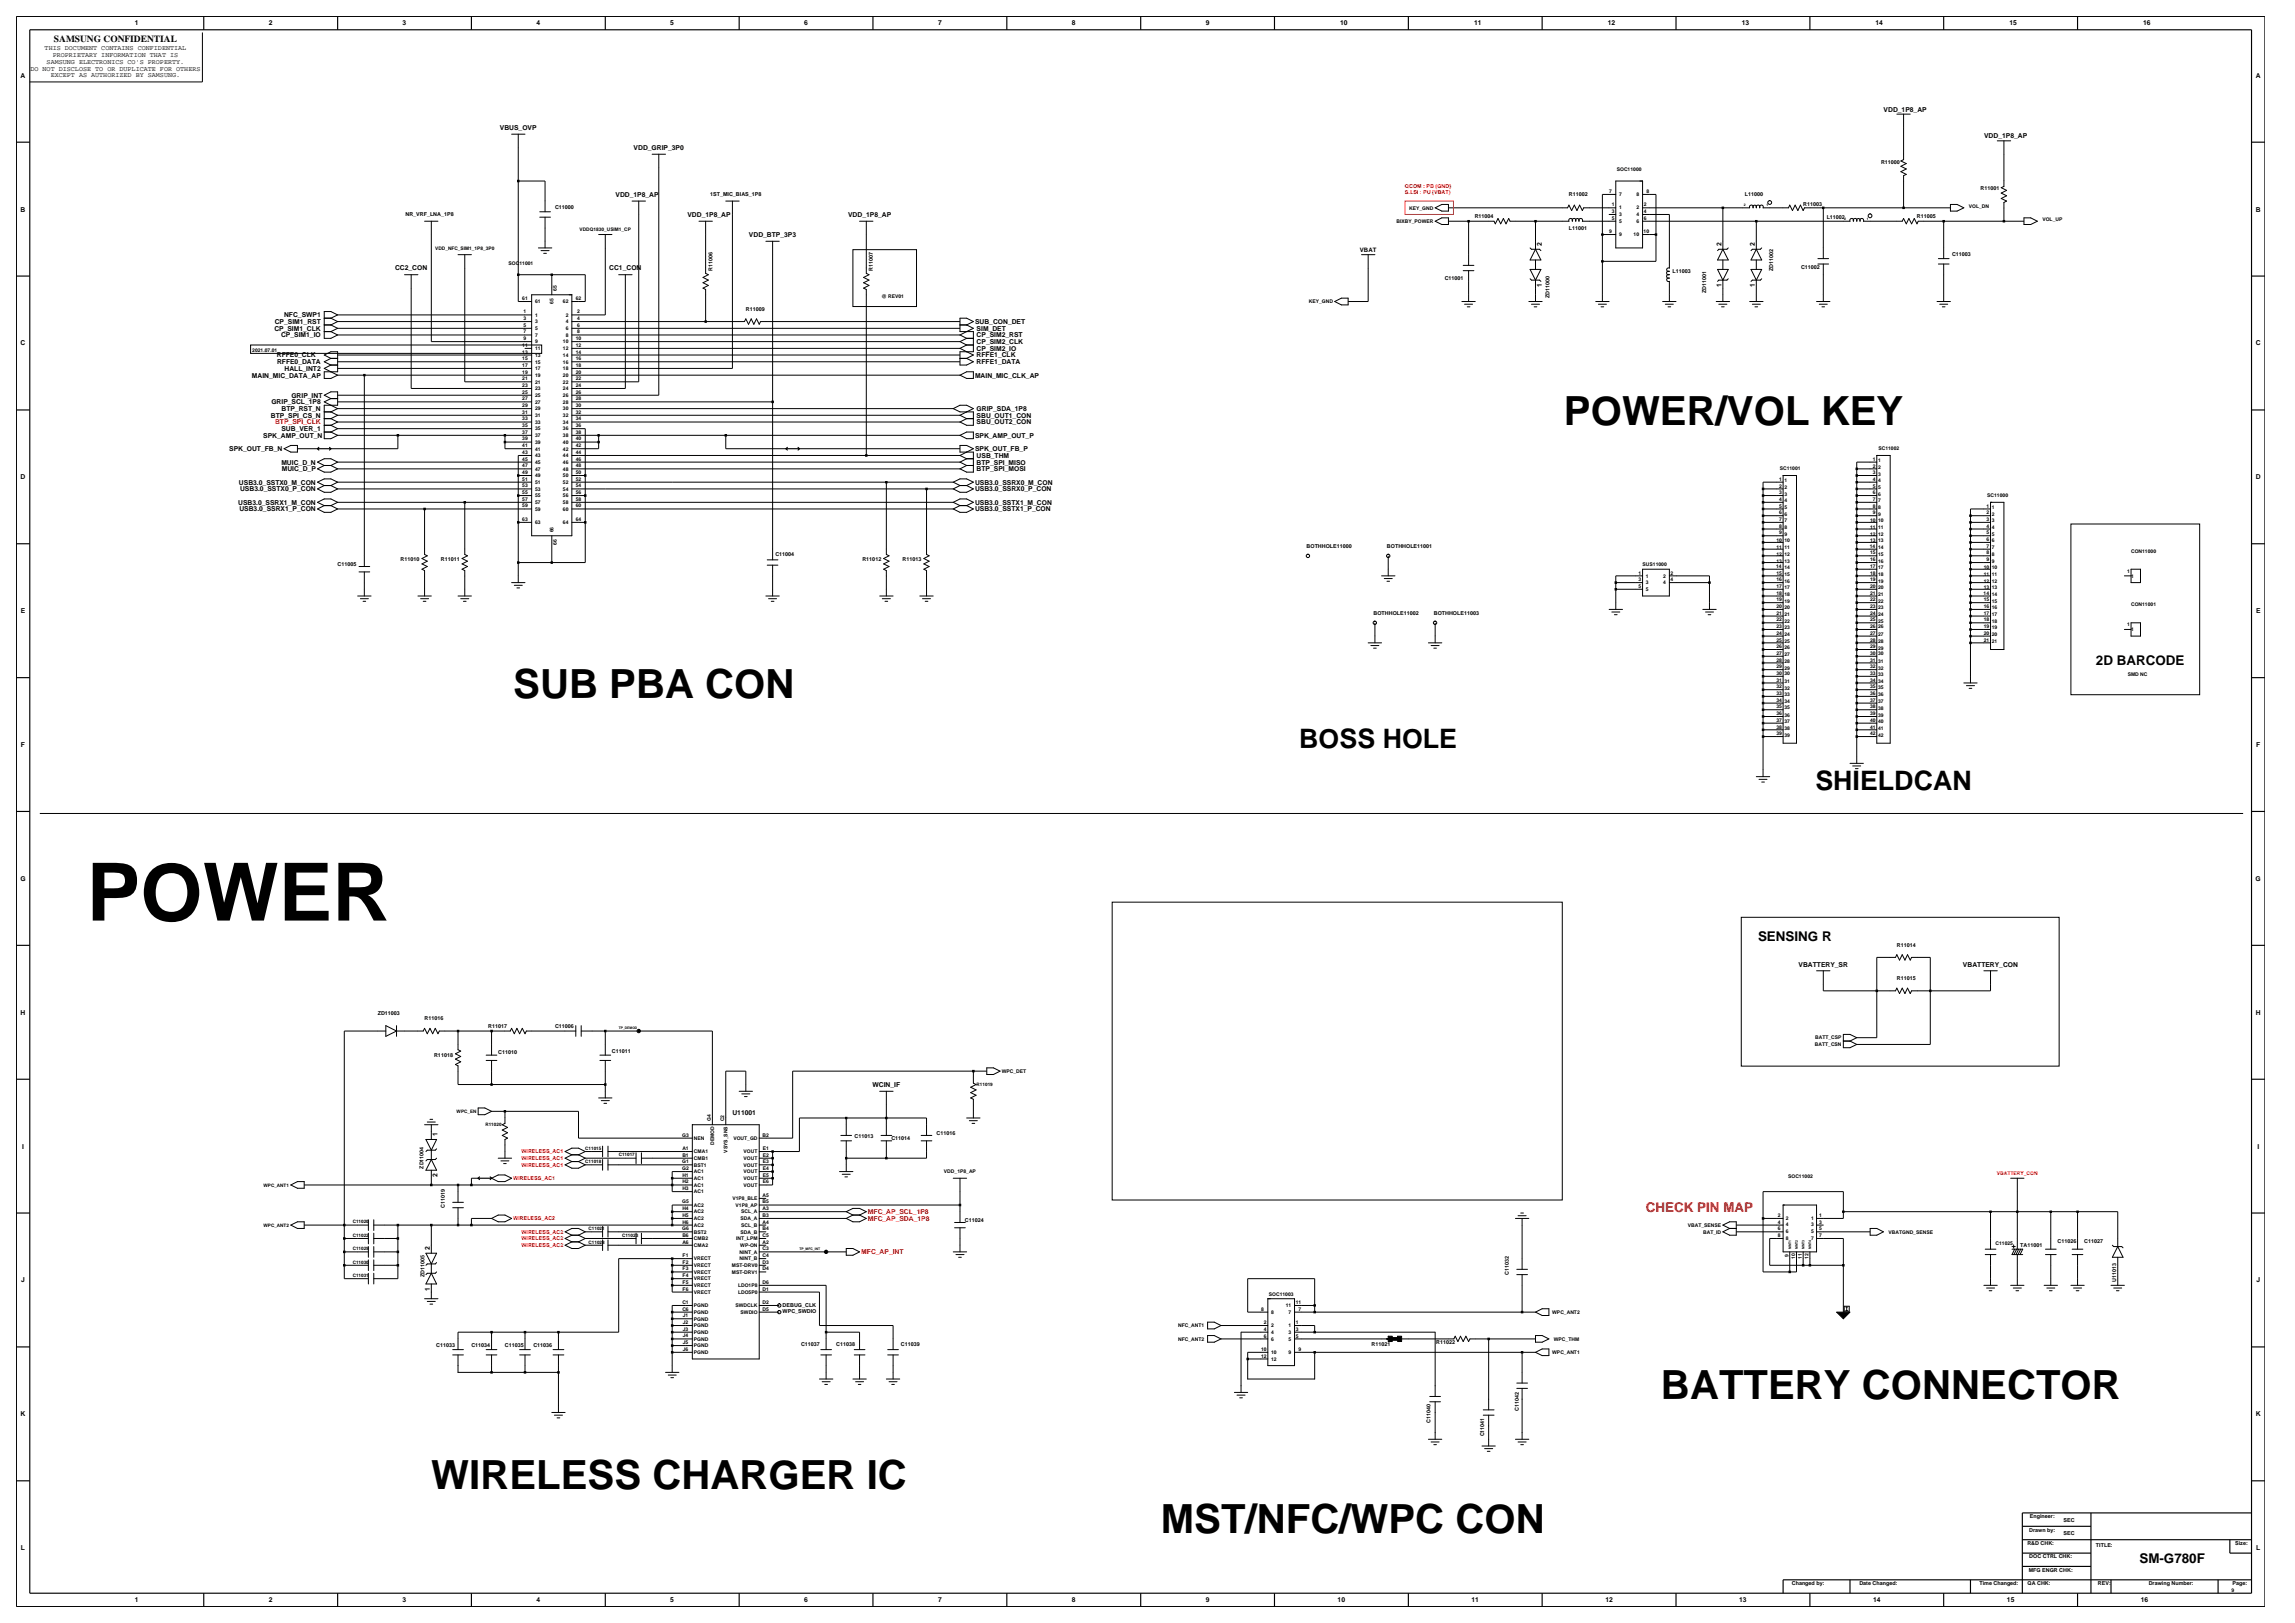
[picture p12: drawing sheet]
<svg xmlns="http://www.w3.org/2000/svg" width="420mm" height="297mm" viewBox="0 0 420 297" stroke-linecap="round" stroke-linejoin="round" font-family="sans-serif">
<defs><g id="words">
<text font-size="14.7" x="15.9" y="168.5">POWER</text>
<g font-size="7.4">
<text x="286.2" y="77.8">POWER/VOL KEY</text>
<text x="93.9" y="127.7">SUB PBA CON</text>
<text x="304" y="256">BATTERY CONNECTOR</text>
<text x="78.9" y="272.6">WIRELESS CHARGER IC</text>
<text x="212.4" y="280.5">MST/NFC/WPC CON</text>
</g>
<g font-size="4.9">
<text x="237.8" y="136.8">BOSS HOLE</text>
<text x="332.2" y="144.5">SHIELDCAN</text>
</g>
<g font-size="2.5">
<text x="383.6" y="121.6">2D BARCODE</text>
<text x="321.7" y="172.1">SENSING R</text>
<text x="391.5" y="286">SM-G780F</text>
</g>
<text font-size="2.5" fill="#f00" x="301.2" y="221.7">CHECK PIN MAP</text>
<text font-size="1.7" x="9.9" y="7.7">SAMSUNG CONFIDENTIAL</text>
<g font-size="1.2">
<text x="24.7" y="4.7">1</text>
<text x="49.2" y="4.7">2</text>
<text x="73.7" y="4.7">3</text>
<text x="98.2" y="4.7">4</text>
<text x="122.7" y="4.7">5</text>
<text x="147.2" y="4.7">6</text>
<text x="171.7" y="4.7">7</text>
<text x="196.2" y="4.7">8</text>
<text x="220.7" y="4.7">9</text>
<text x="245.3" y="4.7">10</text>
<text x="269.8" y="4.7">11</text>
<text x="294.3" y="4.7">12</text>
<text x="318.7" y="4.7">13</text>
<text x="343.2" y="4.7">14</text>
<text x="367.7" y="4.7">15</text>
<text x="392.2" y="4.7">16</text>
<text x="8.2" y="9.2">THIS DOCUMENT CONTAINS CONFIDENTIAL</text>
<text x="8.5" y="11.7">SAMSUNG ELECTRONICS CO'S PROPERTY.</text>
<text x="9.6" y="10.5">PROPRIETARY INFORMATION THAT IS</text>
<text x="3.8" y="14.2">A</text>
<text x="5.6" y="12.9">DO NOT DISCLOSE TO OR DUPLICATE FOR OTHERS</text>
<text x="9.3" y="14.1">EXCEPT AS AUTHORIZED BY SAMSUNG.</text>
<text x="412.8" y="14.2">A</text>
<text x="91.5" y="23.8">VBUS_OVP</text>
<text x="344.7" y="20.4">VDD_1P8_AP</text>
<text x="116" y="27.4">VDD_GRIP_3P0</text>
<text x="363.1" y="25.3">VDD_1P8_AP</text>
<text x="3.8" y="38.7">B</text>
<text x="112.6" y="36">VDD_1P8_AP</text>
<text x="125.8" y="39.7">VDD_1P8_AP</text>
<text x="155.2" y="39.7">VDD_1P8_AP</text>
<text x="412.8" y="38.7">B</text>
<text x="137.1" y="43.4">VDD_BTP_3P3</text>
<text x="282.1" y="45.1" transform="rotate(-90 282.1 45.1)">2</text>
<text x="315" y="45.1" transform="rotate(-90 315 45.1)">2</text>
<text x="321.2" y="45.1" transform="rotate(-90 321.2 45.1)">2</text>
<text x="72.3" y="49.5">CC2_CON</text>
<text x="111.5" y="49.5">CC1_CON</text>
<text x="282.1" y="52.5" transform="rotate(-90 282.1 52.5)">1</text>
<text x="315" y="52.5" transform="rotate(-90 315 52.5)">1</text>
<text x="321.2" y="52.5" transform="rotate(-90 321.2 52.5)">1</text>
<text x="50.3" y="59.3">CP_SIM1_RST</text>
<text x="52" y="58.1">NFC_SWP1</text>
<text x="178.4" y="59.3">SUB_CON_DET</text>
<text x="3.8" y="63.2">C</text>
<text x="50.2" y="60.5">CP_SIM1_CLK</text>
<text x="50.7" y="65.4">RFFE0_CLK</text>
<text x="51.4" y="61.7">CP_SIM1_IO</text>
<text x="178.7" y="63">CP_SIM2_CLK</text>
<text x="178.7" y="64.2">CP_SIM2_IO</text>
<text x="178.7" y="65.4">RFFE1_CLK</text>
<text x="178.7" y="60.5">SIM_DET</text>
<text x="178.7" y="61.7">CP_SIM2_RST</text>
<text x="412.8" y="63.2">C</text>
<text x="46.1" y="69.1">MAIN_MIC_DATA_AP</text>
<text x="50.7" y="66.6">RFFE0_DATA</text>
<text x="52.1" y="67.9">HALL_INT2</text>
<text x="178.4" y="69.1">MAIN_MIC_CLK_AP</text>
<text x="178.7" y="66.6">RFFE1_DATA</text>
<text x="49.6" y="76.4">BTP_SPI_CS_N</text>
<text x="49.7" y="74">GRIP_SCL_1P8</text>
<text x="51.5" y="75.2">BTP_RST_N</text>
<text x="53.3" y="72.8">GRIP_INT</text>
<text x="178.7" y="75.2">GRIP_SDA_1P8</text>
<text x="178.7" y="76.4">SBU_OUT1_CON</text>
<text x="178.7" y="77.7">SBU_OUT2_CON</text>
<text x="41.9" y="82.6">SPK_OUT_FB_N</text>
<text x="48.2" y="80.1">SPK_AMP_OUT_N</text>
<text x="51.5" y="78.9">SUB_VER_1</text>
<text x="178.4" y="80.1">SPK_AMP_OUT_P</text>
<text x="178.4" y="82.6">SPK_OUT_FB_P</text>
<text x="178.7" y="83.8">USB_THM</text>
<text x="3.8" y="87.7">D</text>
<text x="43.7" y="88.7">USB3.0_SSTX0_M_CON</text>
<text x="43.9" y="89.9">USB3.0_SSTX0_P_CON</text>
<text x="51.5" y="85">MUIC_D_N</text>
<text x="51.6" y="86.2">MUIC_D_P</text>
<text x="178.4" y="88.7">USB3.0_SSRX0_M_CON</text>
<text x="178.4" y="89.9">USB3.0_SSRX0_P_CON</text>
<text x="178.7" y="85">BTP_SPI_MISO</text>
<text x="178.7" y="86.2">BTP_SPI_MOSI</text>
<text x="412.8" y="87.7">D</text>
<text x="43.6" y="92.4">USB3.0_SSRX1_M_CON</text>
<text x="43.8" y="93.6">USB3.0_SSRX1_P_CON</text>
<text x="178.4" y="92.4">USB3.0_SSTX1_M_CON</text>
<text x="178.4" y="93.6">USB3.0_SSTX1_P_CON</text>
<text x="3.8" y="112.2">E</text>
<text x="412.9" y="112.2">E</text>
<text x="3.8" y="136.7">F</text>
<text x="412.9" y="136.7">F</text>
<text x="3.7" y="161.2">G</text>
<text x="412.8" y="161.2">G</text>
<text x="329.1" y="176.9">VBATTERY_SR</text>
<text x="359.2" y="176.9">VBATTERY_CON</text>
<text x="3.8" y="185.7">H</text>
<text x="412.8" y="185.7">H</text>
<text x="159.7" y="198.9">WCIN_IF</text>
<text x="80.1" y="208" transform="rotate(-90 80.1 208)">1</text>
<text x="134" y="204.1">U11001</text>
<text x="4" y="210.2">I</text>
<text x="80.1" y="215.4" transform="rotate(-90 80.1 215.4)">2</text>
<text x="413.1" y="210.2">I</text>
<text x="78.7" y="228.8" transform="rotate(-90 78.7 228.8)">2</text>
<text x="3.9" y="234.7">J</text>
<text x="78.7" y="236.2" transform="rotate(-90 78.7 236.2)">1</text>
<text x="412.9" y="234.7">J</text>
<text x="3.8" y="259.2">K</text>
<text x="412.8" y="259.2">K</text>
<text x="3.8" y="283.7">L</text>
<text x="412.9" y="283.7">L</text>
<text x="24.7" y="293.2">1</text>
<text x="49.2" y="293.2">2</text>
<text x="73.7" y="293.2">3</text>
<text x="98.2" y="293.2">4</text>
<text x="122.7" y="293.2">5</text>
<text x="147.2" y="293.2">6</text>
<text x="171.7" y="293.2">7</text>
<text x="196.2" y="293.2">8</text>
<text x="220.7" y="293.2">9</text>
<text x="244.8" y="293.2">10</text>
<text x="269.3" y="293.2">11</text>
<text x="293.8" y="293.2">12</text>
<text x="318.3" y="293.2">13</text>
<text x="342.8" y="293.2">14</text>
<text x="367.3" y="293.2">15</text>
<text x="391.8" y="293.2">16</text>
</g>
<g font-size="1.2" fill="#f00">
<text x="50.3" y="77.7">BTP_SPI_CLK</text>
<text x="158.8" y="223.4">MFC_AP_SDA_1P8</text>
<text x="158.8" y="222.2">MFC_AP_SCL_1P8</text>
<text x="157.6" y="229.5">MFC_AP_INT</text>
</g>
<text font-size="1.1" x="248.9" y="46.1">VBAT</text>
<g font-size="1">
<text x="344.2" y="29.9">R11000</text>
<text x="130" y="35.9">1ST_MIC_BIAS_1P8</text>
<text x="287.1" y="35.8">R11002</text>
<text x="319.3" y="35.8">L11000</text>
<text x="362.4" y="34.8">R11001</text>
<text x="74.2" y="39.6">NR_VRF_LNA_1P8</text>
<text x="101.6" y="38.3">C11000</text>
<text x="269.9" y="39.9">R11004</text>
<text x="287.1" y="42">L11001</text>
<text x="330" y="37.7">R11003</text>
<text x="334.3" y="40.2">L11002</text>
<text x="350.8" y="39.9">R11005</text>
<text x="357.2" y="46.8">C11003</text>
<text x="130.4" y="49.7" transform="rotate(-90 130.4 49.7)">R11006</text>
<text x="159.8" y="49.7" transform="rotate(-90 159.8 49.7)">R11007</text>
<text x="264.4" y="51.2">C11001</text>
<text x="306.1" y="50">L11003</text>
<text x="312.2" y="53.6" transform="rotate(-90 312.2 53.6)">ZD11001</text>
<text x="324.5" y="49.7" transform="rotate(-90 324.5 49.7)">ZD11002</text>
<text x="329.6" y="49.1">C11002</text>
<text x="136.5" y="56.9">R11009</text>
<text x="283.5" y="54.6" transform="rotate(-90 283.5 54.6)">ZD11000</text>
<text x="141.9" y="101.8">C11004</text>
<text x="239.1" y="100.3">BOTHHOLE11000</text>
<text x="253.8" y="100.3">BOTHHOLE11001</text>
<text x="61.8" y="103.5">C11005</text>
<text x="73.3" y="102.7">R11010</text>
<text x="80.7" y="102.7">R11011</text>
<text x="157.8" y="102.7">R11012</text>
<text x="165.2" y="102.7">R11013</text>
<text x="251.4" y="112.6">BOTHHOLE11002</text>
<text x="262.4" y="112.6">BOTHHOLE11003</text>
<text x="347.1" y="173.2">R11014</text>
<text x="347.1" y="179.4">R11015</text>
<text x="69.1" y="185.7">ZD11003</text>
<text x="77.7" y="186.7">R11016</text>
<text x="89.3" y="188">R11017</text>
<text x="101.6" y="188">C11006</text>
<text x="79.4" y="193.3">R11018</text>
<text x="91.2" y="193">C11010</text>
<text x="112" y="192.6">C11011</text>
<text x="156.4" y="208.3">C11013</text>
<text x="163.1" y="208.6">C11014</text>
<text x="171.4" y="207.6">C11016</text>
<text x="77.5" y="213.9" transform="rotate(-90 77.5 213.9)">ZD11004</text>
<text x="81.4" y="221" transform="rotate(-90 81.4 221)">C11019</text>
<text x="176.6" y="223.6">C11024</text>
<text x="376.5" y="227.4">C11026</text>
<text x="381.4" y="227.4">C11027</text>
<text x="77.7" y="233.7" transform="rotate(-90 77.7 233.7)">ZD11005</text>
<text x="276.1" y="233.2" transform="rotate(-90 276.1 233.2)">C11032</text>
<text x="369.7" y="228.2">TA11001</text>
<text x="143.2" y="239.2">DEBUG_CLK</text>
<text x="387.2" y="234.6" transform="rotate(-90 387.2 234.6)">U11013</text>
<text x="143.2" y="240.2">WPC_SWDIO</text>
<text x="79.9" y="246.5">C11033</text>
<text x="86.3" y="246.5">C11034</text>
<text x="92.4" y="246.5">C11035</text>
<text x="97.6" y="246.5">C11036</text>
<text x="146.6" y="246.2">C11037</text>
<text x="153" y="246.2">C11038</text>
<text x="164.9" y="246.3">C11039</text>
<text x="251" y="246.2">R11021</text>
<text x="262.9" y="246">R11022</text>
<text x="261.8" y="260.4" transform="rotate(-90 261.8 260.4)">C11040</text>
<text x="271.6" y="262.9" transform="rotate(-90 271.6 262.9)">C11041</text>
<text x="277.9" y="258.2" transform="rotate(-90 277.9 258.2)">C11042</text>
<text x="371.4" y="280.2">Drawn by:</text>
<text x="371.5" y="277.8">Engineer:</text>
<text x="377.7" y="278.4">SEC</text>
<text x="377.7" y="280.9">SEC</text>
<text x="371" y="282.7">R&amp;D CHK:</text>
<text x="371.3" y="287.6">MFG ENGR CHK:</text>
<text x="371.4" y="285.2">DOC CTRL CHK:</text>
<text x="383.6" y="283">TITLE:</text>
<text x="409.1" y="282.7">Size:</text>
<text x="327.9" y="290.1">Changed by:</text>
<text x="340.3" y="290.1">Date Changed:</text>
<text x="362.2" y="290.1">Time Changed:</text>
<text x="371.1" y="290.1">QA CHK:</text>
<text x="383.9" y="290.1">REV:</text>
<text x="393.2" y="290.1">Drawing Number:</text>
<text x="408.6" y="290.1">Page:</text>
</g>
<g font-size="1" fill="#f00">
<text x="257.1" y="35.6">S.LSI : PU (VBAT)</text>
<text x="257.1" y="34.3">QCOM : PD (GND)</text>
<text x="93.9" y="216">WIRELESS_AC1</text>
<text x="95.4" y="211.1">WIRELESS_AC1</text>
<text x="95.4" y="212.3">WIRELESS_AC1</text>
<text x="95.4" y="213.5">WIRELESS_AC1</text>
<text x="93.9" y="223.3">WIRELESS_AC2</text>
<text x="95.4" y="227">WIRELESS_AC2</text>
<text x="95.4" y="225.8">WIRELESS_AC2</text>
<text x="95.4" y="228.2">WIRELESS_AC2</text>
</g>
<g font-size=".9">
<text x="294.5" y="35.3">7</text>
<text x="295.9" y="31.3">SOC11000</text>
<text x="296.3" y="35.9">7</text>
<text x="299.5" y="35.9">8</text>
<text x="301.3" y="35.3">8</text>
<text x="255.5" y="40.8">BIXBY_POWER</text>
<text x="257.9" y="38.4">KEY_GND</text>
<text x="295" y="39">3</text>
<text x="295" y="40.2">5</text>
<text x="295" y="37.8">1</text>
<text x="296.3" y="39.6">3</text>
<text x="296.3" y="40.8">5</text>
<text x="296.3" y="38.3">1</text>
<text x="299.5" y="38.3">2</text>
<text x="299.5" y="39.6">4</text>
<text x="299.5" y="40.8">6</text>
<text x="300.8" y="37.8">2</text>
<text x="300.8" y="39">4</text>
<text x="300.8" y="40.2">6</text>
<text x="360.3" y="38">VOL_DN</text>
<text x="373.8" y="40.5">VOL_UP</text>
<text x="79.6" y="45.7">VDD_NFC_SIM1_1P8_3P0</text>
<text x="106.1" y="42.3">VDDQ1830_USIM1_CP</text>
<text x="294.5" y="42.7">9</text>
<text x="296.3" y="43.2">9</text>
<text x="299" y="43.2">10</text>
<text x="300.8" y="42.7">10</text>
<text x="93.1" y="48.5">SOC11001</text>
<text x="101.9" y="53.2" transform="rotate(-90 101.9 53.2)">65</text>
<text x="95.6" y="54.9">61</text>
<text x="95.8" y="59.8">5</text>
<text x="95.8" y="58.6">3</text>
<text x="95.8" y="57.3">1</text>
<text x="97.9" y="55.5">61</text>
<text x="97.9" y="59.2">3</text>
<text x="97.9" y="58">1</text>
<text x="101.3" y="55.6" transform="rotate(-90 101.3 55.6)">65</text>
<text x="103" y="55.5">62</text>
<text x="103.5" y="59.2">4</text>
<text x="103.5" y="58">2</text>
<text x="105.4" y="54.9">62</text>
<text x="105.6" y="59.8">6</text>
<text x="105.6" y="58.6">4</text>
<text x="105.6" y="57.3">2</text>
<text x="161.3" y="54.6">@ REV01</text>
<text x="239.5" y="55.5">KEY_GND</text>
<text x="46.2" y="64.4">2021.07.01</text>
<text x="95.6" y="65.9">15</text>
<text x="95.6" y="63.5">11</text>
<text x="95.6" y="64.7">13</text>
<text x="95.8" y="61">7</text>
<text x="95.8" y="62.2">9</text>
<text x="97.9" y="61.6">7</text>
<text x="97.9" y="62.8">9</text>
<text x="97.9" y="60.4">5</text>
<text x="97.9" y="64.1">11</text>
<text x="97.9" y="65.3">13</text>
<text x="103" y="62.8">10</text>
<text x="103" y="64.1">12</text>
<text x="103" y="65.3">14</text>
<text x="103.5" y="61.6">8</text>
<text x="103.5" y="60.4">6</text>
<text x="105.4" y="64.7">14</text>
<text x="105.4" y="65.9">16</text>
<text x="105.4" y="62.2">10</text>
<text x="105.4" y="63.5">12</text>
<text x="105.6" y="61">8</text>
<text x="95.6" y="69.6">21</text>
<text x="95.6" y="70.8">23</text>
<text x="95.6" y="67.1">17</text>
<text x="95.6" y="68.4">19</text>
<text x="97.9" y="70.2">21</text>
<text x="97.9" y="71.4">23</text>
<text x="97.9" y="66.5">15</text>
<text x="97.9" y="67.7">17</text>
<text x="97.9" y="69">19</text>
<text x="103" y="70.2">22</text>
<text x="103" y="71.4">24</text>
<text x="103" y="66.5">16</text>
<text x="103" y="67.7">18</text>
<text x="103" y="69">20</text>
<text x="105.4" y="69.6">22</text>
<text x="105.4" y="70.8">24</text>
<text x="105.4" y="67.1">18</text>
<text x="105.4" y="68.4">20</text>
<text x="95.6" y="74.5">29</text>
<text x="95.6" y="75.7">31</text>
<text x="95.6" y="76.9">33</text>
<text x="95.6" y="72">25</text>
<text x="95.6" y="73.3">27</text>
<text x="97.9" y="75.1">29</text>
<text x="97.9" y="76.3">31</text>
<text x="97.9" y="77.6">33</text>
<text x="97.9" y="72.6">25</text>
<text x="97.9" y="73.9">27</text>
<text x="103" y="75.1">30</text>
<text x="103" y="76.3">32</text>
<text x="103" y="77.6">34</text>
<text x="103" y="72.6">26</text>
<text x="103" y="73.9">28</text>
<text x="105.4" y="74.5">30</text>
<text x="105.4" y="75.7">32</text>
<text x="105.4" y="76.9">34</text>
<text x="105.4" y="72">26</text>
<text x="105.4" y="73.3">28</text>
<text x="95.6" y="83.1">43</text>
<text x="95.6" y="79.4">37</text>
<text x="95.6" y="80.6">39</text>
<text x="95.6" y="81.8">41</text>
<text x="95.6" y="78.2">35</text>
<text x="97.9" y="80">37</text>
<text x="97.9" y="81.2">39</text>
<text x="97.9" y="82.4">41</text>
<text x="97.9" y="83.7">43</text>
<text x="97.9" y="78.8">35</text>
<text x="103" y="83.7">44</text>
<text x="103" y="78.8">36</text>
<text x="103" y="80">38</text>
<text x="103" y="81.2">40</text>
<text x="103" y="82.4">42</text>
<text x="105.4" y="83.1">44</text>
<text x="105.4" y="78.2">36</text>
<text x="105.4" y="79.4">38</text>
<text x="105.4" y="80.6">40</text>
<text x="105.4" y="81.8">42</text>
<text x="343.8" y="82.4">SC11002</text>
<text x="95.6" y="88">51</text>
<text x="95.6" y="89.2">53</text>
<text x="95.6" y="84.3">45</text>
<text x="95.6" y="85.5">47</text>
<text x="95.6" y="86.7">49</text>
<text x="97.9" y="88.6">51</text>
<text x="97.9" y="89.8">53</text>
<text x="97.9" y="84.9">45</text>
<text x="97.9" y="86.1">47</text>
<text x="97.9" y="87.3">49</text>
<text x="103" y="88.6">52</text>
<text x="103" y="89.8">54</text>
<text x="103" y="84.9">46</text>
<text x="103" y="86.1">48</text>
<text x="103" y="87.3">50</text>
<text x="105.4" y="86.7">50</text>
<text x="105.4" y="88">52</text>
<text x="105.4" y="89.2">54</text>
<text x="105.4" y="84.3">46</text>
<text x="105.4" y="85.5">48</text>
<text x="325.6" y="89.2">2</text>
<text x="325.6" y="88">1</text>
<text x="325.7" y="86">SC11001</text>
<text x="326.6" y="89.5">2</text>
<text x="326.6" y="88.2">1</text>
<text x="342.7" y="88">4</text>
<text x="342.7" y="89.2">5</text>
<text x="342.7" y="86.8">3</text>
<text x="342.7" y="85.5">2</text>
<text x="342.7" y="84.3">1</text>
<text x="343.7" y="88.2">4</text>
<text x="343.7" y="89.5">5</text>
<text x="343.7" y="87">3</text>
<text x="343.7" y="85.8">2</text>
<text x="343.7" y="84.6">1</text>
<text x="95.6" y="92.8">59</text>
<text x="95.6" y="95.3">63</text>
<text x="95.6" y="90.4">55</text>
<text x="95.6" y="91.6">57</text>
<text x="97.9" y="93.5">59</text>
<text x="97.9" y="95.9">63</text>
<text x="97.9" y="91">55</text>
<text x="97.9" y="92.2">57</text>
<text x="103" y="93.5">60</text>
<text x="103" y="95.9">64</text>
<text x="103" y="91">56</text>
<text x="103" y="92.2">58</text>
<text x="105.4" y="91.6">58</text>
<text x="105.4" y="92.8">60</text>
<text x="105.4" y="95.3">64</text>
<text x="105.4" y="90.4">56</text>
<text x="325.6" y="91.7">4</text>
<text x="325.6" y="92.9">5</text>
<text x="325.6" y="94.1">6</text>
<text x="325.6" y="95.3">7</text>
<text x="325.6" y="90.4">3</text>
<text x="326.6" y="91.9">4</text>
<text x="326.6" y="93.1">5</text>
<text x="326.6" y="94.4">6</text>
<text x="326.6" y="95.6">7</text>
<text x="326.6" y="90.7">3</text>
<text x="342.2" y="95.6">10</text>
<text x="342.7" y="90.4">6</text>
<text x="342.7" y="91.7">7</text>
<text x="342.7" y="92.9">8</text>
<text x="342.7" y="94.1">9</text>
<text x="343.7" y="90.7">6</text>
<text x="343.7" y="91.9">7</text>
<text x="343.7" y="93.1">8</text>
<text x="343.7" y="94.4">9</text>
<text x="343.7" y="95.6">10</text>
<text x="363.6" y="94.1">2</text>
<text x="363.6" y="95.3">3</text>
<text x="363.6" y="92.9">1</text>
<text x="363.7" y="91">SC11000</text>
<text x="364.5" y="94.4">2</text>
<text x="364.5" y="95.6">3</text>
<text x="364.5" y="93.1">1</text>
<text x="101.3" y="97.4" transform="rotate(-90 101.3 97.4)">66</text>
<text x="101.9" y="99.8" transform="rotate(-90 101.9 99.8)">66</text>
<text x="325.1" y="100.5">11</text>
<text x="325.1" y="101.7">12</text>
<text x="325.1" y="99.3">10</text>
<text x="325.6" y="96.6">8</text>
<text x="325.6" y="97.8">9</text>
<text x="326.6" y="96.8">8</text>
<text x="326.6" y="98">9</text>
<text x="326.6" y="100.5">11</text>
<text x="326.6" y="101.7">12</text>
<text x="326.6" y="99.3">10</text>
<text x="342.2" y="100.2">14</text>
<text x="342.2" y="96.8">11</text>
<text x="342.2" y="98">12</text>
<text x="342.2" y="99.3">13</text>
<text x="342.2" y="101.5">15</text>
<text x="343.7" y="96.8">11</text>
<text x="343.7" y="98">12</text>
<text x="343.7" y="99.3">13</text>
<text x="343.7" y="100.5">14</text>
<text x="343.7" y="101.7">15</text>
<text x="363.6" y="101.5">8</text>
<text x="363.6" y="96.6">4</text>
<text x="363.6" y="97.8">5</text>
<text x="363.6" y="99">6</text>
<text x="363.6" y="100.2">7</text>
<text x="364.5" y="100.5">7</text>
<text x="364.5" y="101.7">8</text>
<text x="364.5" y="96.8">4</text>
<text x="364.5" y="98">5</text>
<text x="364.5" y="99.3">6</text>
<text x="390" y="101.1">CON11000</text>
<text x="299.9" y="105.1">1</text>
<text x="299.9" y="106.4">3</text>
<text x="299.9" y="107.6">5</text>
<text x="300.6" y="103.5">SUS11000</text>
<text x="301.2" y="105.7">1</text>
<text x="301.2" y="106.9">3</text>
<text x="304.4" y="105.7">2</text>
<text x="304.4" y="106.9">4</text>
<text x="305.7" y="105.1">2</text>
<text x="305.7" y="106.4">4</text>
<text x="325.1" y="103.9">14</text>
<text x="325.1" y="102.9">13</text>
<text x="325.1" y="105.1">15</text>
<text x="325.1" y="106.4">16</text>
<text x="325.1" y="107.6">17</text>
<text x="326.6" y="102.9">13</text>
<text x="326.6" y="104.2">14</text>
<text x="326.6" y="105.4">15</text>
<text x="326.6" y="106.6">16</text>
<text x="326.6" y="107.8">17</text>
<text x="342.2" y="106.4">19</text>
<text x="342.2" y="107.6">20</text>
<text x="342.2" y="102.7">16</text>
<text x="342.2" y="103.9">17</text>
<text x="342.2" y="105.1">18</text>
<text x="343.7" y="106.6">19</text>
<text x="343.7" y="107.8">20</text>
<text x="343.7" y="102.9">16</text>
<text x="343.7" y="104.2">17</text>
<text x="343.7" y="105.4">18</text>
<text x="363.1" y="105.4">11</text>
<text x="363.1" y="106.6">12</text>
<text x="363.1" y="107.8">13</text>
<text x="363.1" y="104.2">10</text>
<text x="363.6" y="102.7">9</text>
<text x="364.5" y="102.9">9</text>
<text x="364.5" y="105.4">11</text>
<text x="364.5" y="106.6">12</text>
<text x="364.5" y="107.8">13</text>
<text x="364.5" y="104.2">10</text>
<text x="389.3" y="104.8">1</text>
<text x="390" y="105.7">1</text>
<text x="301.2" y="108.1">5</text>
<text x="325.1" y="110">19</text>
<text x="325.1" y="111.3">20</text>
<text x="325.1" y="112.5">21</text>
<text x="325.1" y="113.7">22</text>
<text x="325.1" y="108.8">18</text>
<text x="326.6" y="110.3">19</text>
<text x="326.6" y="111.5">20</text>
<text x="326.6" y="112.7">21</text>
<text x="326.6" y="114">22</text>
<text x="326.6" y="109.1">18</text>
<text x="342.2" y="113.7">25</text>
<text x="342.2" y="108.8">21</text>
<text x="342.2" y="110">22</text>
<text x="342.2" y="111.3">23</text>
<text x="342.2" y="112.5">24</text>
<text x="343.7" y="114">25</text>
<text x="343.7" y="109.1">21</text>
<text x="343.7" y="110.3">22</text>
<text x="343.7" y="111.5">23</text>
<text x="343.7" y="112.7">24</text>
<text x="363" y="108.8">14</text>
<text x="363.1" y="110">15</text>
<text x="363.1" y="111.3">16</text>
<text x="363.1" y="112.5">17</text>
<text x="363.1" y="113.7">18</text>
<text x="364.5" y="109.1">14</text>
<text x="364.5" y="110.3">15</text>
<text x="364.5" y="111.5">16</text>
<text x="364.5" y="112.7">17</text>
<text x="364.5" y="114">18</text>
<text x="390" y="110.9">CON11001</text>
<text x="325.1" y="117.4">25</text>
<text x="325.1" y="118.6">26</text>
<text x="325.1" y="119.8">27</text>
<text x="325.1" y="114.9">23</text>
<text x="325.1" y="116.2">24</text>
<text x="326.6" y="117.6">25</text>
<text x="326.6" y="118.7">26</text>
<text x="326.6" y="115.2">23</text>
<text x="326.6" y="116.4">24</text>
<text x="342.2" y="114.9">26</text>
<text x="342.2" y="116.2">27</text>
<text x="342.2" y="117.4">28</text>
<text x="342.2" y="118.6">29</text>
<text x="342.2" y="119.8">30</text>
<text x="343.7" y="115">26</text>
<text x="343.7" y="116.4">27</text>
<text x="343.7" y="117.6">28</text>
<text x="343.7" y="118.9">29</text>
<text x="343.7" y="119.9">30</text>
<text x="363.1" y="116.2">20</text>
<text x="363.1" y="117.4">21</text>
<text x="363.1" y="114.9">19</text>
<text x="364.5" y="115.2">19</text>
<text x="364.5" y="116.4">20</text>
<text x="364.5" y="117.6">21</text>
<text x="389.3" y="114.6">1</text>
<text x="390" y="115.5">1</text>
<text x="325.1" y="126">32</text>
<text x="325.1" y="121.1">28</text>
<text x="325.1" y="122.3">29</text>
<text x="325.1" y="123.5">30</text>
<text x="325.1" y="124.7">31</text>
<text x="326.6" y="120.1">27</text>
<text x="326.6" y="121.3">28</text>
<text x="326.6" y="122.5">29</text>
<text x="326.6" y="123.6">30</text>
<text x="326.6" y="125">31</text>
<text x="342.2" y="122.3">32</text>
<text x="342.2" y="123.5">33</text>
<text x="342.2" y="124.7">34</text>
<text x="342.2" y="126">35</text>
<text x="342.2" y="121.1">31</text>
<text x="343.7" y="122.5">32</text>
<text x="343.7" y="123.8">33</text>
<text x="343.7" y="125">34</text>
<text x="343.7" y="121.3">31</text>
<text x="389.4" y="123.8">SMD NC</text>
<text x="325.1" y="127.2">33</text>
<text x="325.1" y="128.4">34</text>
<text x="325.1" y="129.6">35</text>
<text x="325.1" y="130.9">36</text>
<text x="326.6" y="126.2">32</text>
<text x="326.6" y="127.4">33</text>
<text x="326.6" y="128.7">34</text>
<text x="326.6" y="129.7">35</text>
<text x="326.6" y="131.1">36</text>
<text x="342.2" y="127.2">36</text>
<text x="342.2" y="128.4">37</text>
<text x="342.2" y="129.6">38</text>
<text x="342.2" y="130.9">39</text>
<text x="343.7" y="126">35</text>
<text x="343.7" y="127.4">36</text>
<text x="343.7" y="128.7">37</text>
<text x="343.7" y="129.9">38</text>
<text x="343.7" y="131.1">39</text>
<text x="325.1" y="132.1">37</text>
<text x="325.1" y="133.3">38</text>
<text x="325.1" y="134.5">39</text>
<text x="326.6" y="132.3">37</text>
<text x="326.6" y="133.5">38</text>
<text x="326.6" y="134.8">39</text>
<text x="342.2" y="132.1">40</text>
<text x="342.2" y="133.3">41</text>
<text x="342.2" y="134.5">42</text>
<text x="343.7" y="132.3">40</text>
<text x="343.7" y="133.5">41</text>
<text x="343.7" y="134.8">42</text>
<text x="332.1" y="191.4">BATT_CSN</text>
<text x="332.2" y="190.2">BATT_CSP</text>
<text x="183.3" y="196.3">WPC_DET</text>
<text x="124.9" y="208">G3</text>
<text x="127" y="208.6">NEN</text>
<text x="130.1" y="205.2" transform="rotate(-90 130.1 205.2)">G4</text>
<text x="130.7" y="209.5" transform="rotate(-90 130.7 209.5)">DEMOD</text>
<text x="132.5" y="205.2" transform="rotate(-90 132.5 205.2)">C2</text>
<text x="134.2" y="208.6">VOUT_GD</text>
<text x="139.6" y="208">B2</text>
<text x="124.9" y="212.9">G1</text>
<text x="124.9" y="214.1">G2</text>
<text x="124.9" y="215.3">H1</text>
<text x="124.9" y="211.6">B1</text>
<text x="124.9" y="210.4">A1</text>
<text x="127" y="215.9">AC1</text>
<text x="127" y="213.5">BST1</text>
<text x="127" y="214.7">AC1</text>
<text x="127" y="212.3">CMB1</text>
<text x="127" y="211">CMA1</text>
<text x="133.2" y="211" transform="rotate(-90 133.2 211)">VSYS_SNS</text>
<text x="136.1" y="212.3">VOUT</text>
<text x="136.1" y="213.5">VOUT</text>
<text x="136.1" y="214.7">VOUT</text>
<text x="136.1" y="215.9">VOUT</text>
<text x="136.1" y="211">VOUT</text>
<text x="139.6" y="211.6">E2</text>
<text x="139.6" y="212.9">E3</text>
<text x="139.6" y="214.1">E4</text>
<text x="139.6" y="215.3">E5</text>
<text x="139.6" y="210.4">E1</text>
<text x="172.8" y="214.7">VDD_1P8_AP</text>
<text x="327.2" y="215.6">SOC11002</text>
<text x="124.9" y="220.2">G5</text>
<text x="124.9" y="216.5">H2</text>
<text x="124.9" y="217.8">H3</text>
<text x="124.9" y="221.5">H4</text>
<text x="127" y="217.2">AC1</text>
<text x="127" y="218.4">AC1</text>
<text x="127" y="220.8">AC2</text>
<text x="134.1" y="219.6">V1P8_BLE</text>
<text x="134.6" y="220.8">V1P8_AP</text>
<text x="136.1" y="217.2">VOUT</text>
<text x="139.6" y="220.2">B5</text>
<text x="139.6" y="221.5">A3</text>
<text x="139.6" y="219">A5</text>
<text x="139.6" y="216.5">E6</text>
<text x="124.9" y="225.1">G6</text>
<text x="124.9" y="222.7">H5</text>
<text x="124.9" y="223.9">H6</text>
<text x="124.9" y="226.4">B6</text>
<text x="124.9" y="227.6">A6</text>
<text x="127" y="225.7">BST2</text>
<text x="127" y="222.1">AC2</text>
<text x="127" y="223.3">AC2</text>
<text x="127" y="224.5">AC2</text>
<text x="127" y="227">CMB2</text>
<text x="134.7" y="227">INT_LPM</text>
<text x="135.5" y="225.7">SDA_B</text>
<text x="135.5" y="223.3">SDA_A</text>
<text x="135.6" y="222.1">SCL_A</text>
<text x="135.6" y="224.5">SCL_B</text>
<text x="139.6" y="225.1">B4</text>
<text x="139.6" y="226.4">C5</text>
<text x="139.6" y="227.6">A2</text>
<text x="139.6" y="223.9">A4</text>
<text x="139.6" y="222.7">B3</text>
<text x="308.9" y="224.5">VBAT_SENSE</text>
<text x="311.7" y="225.7">BAT_ID</text>
<text x="325.3" y="225.2">6</text>
<text x="325.3" y="226.4">8</text>
<text x="325.3" y="222.7">2</text>
<text x="325.3" y="223.9">4</text>
<text x="326.8" y="226.9">8</text>
<text x="326.8" y="223.2">2</text>
<text x="326.8" y="224.4">4</text>
<text x="326.8" y="225.7">6</text>
<text x="331.4" y="226.9">7</text>
<text x="331.4" y="224.4">3</text>
<text x="331.4" y="225.7">5</text>
<text x="331.4" y="223.2">1</text>
<text x="332.9" y="226.4">7</text>
<text x="332.9" y="223.9">3</text>
<text x="332.9" y="225.2">5</text>
<text x="332.9" y="222.7">1</text>
<text x="345.6" y="225.7">VBATGND_SENSE</text>
<text x="365.2" y="227.9">C11025</text>
<text x="124.9" y="233.7">F4</text>
<text x="124.9" y="230">F1</text>
<text x="124.9" y="231.2">F2</text>
<text x="124.9" y="232.5">F3</text>
<text x="127" y="230.6">VRECT</text>
<text x="127" y="231.9">VRECT</text>
<text x="127" y="233.1">VRECT</text>
<text x="127" y="228.2">CMA2</text>
<text x="134" y="231.9">MST-DRV0</text>
<text x="134" y="233.1">MST-DRV1</text>
<text x="135.3" y="229.4">NlNT_A</text>
<text x="135.3" y="230.6">NlNT_B</text>
<text x="135.5" y="228.2">WP-ON</text>
<text x="139.6" y="231.2">D3</text>
<text x="139.6" y="232.5">D4</text>
<text x="139.6" y="228.8">C3</text>
<text x="139.6" y="230">C4</text>
<text x="327.3" y="230.1" transform="rotate(-90 327.3 230.1)">9</text>
<text x="328.5" y="230.3" transform="rotate(-90 328.5 230.3)">10</text>
<text x="329.7" y="230.3" transform="rotate(-90 329.7 230.3)">11</text>
<text x="331" y="230.3" transform="rotate(-90 331 230.3)">12</text>
<text x="124.9" y="239.8">C6</text>
<text x="124.9" y="238.6">C1</text>
<text x="124.9" y="234.9">F5</text>
<text x="124.9" y="236.1">F6</text>
<text x="127" y="234.3">VRECT</text>
<text x="127" y="235.5">VRECT</text>
<text x="127" y="236.8">VRECT</text>
<text x="127" y="239.2">PGND</text>
<text x="134.6" y="239.2">SWDCLK</text>
<text x="135.1" y="236.8">LDO5P0</text>
<text x="135.1" y="235.5">LDO1P8</text>
<text x="139.6" y="236.1">D1</text>
<text x="139.6" y="238.6">D2</text>
<text x="139.6" y="239.8">D5</text>
<text x="139.6" y="234.9">D6</text>
<text x="230.8" y="239.9">8</text>
<text x="232.2" y="237.2">SOC11003</text>
<text x="235.3" y="239.2">11</text>
<text x="237.1" y="238.6">11</text>
<text x="237.6" y="239.9">7</text>
<text x="125" y="242.3">J2</text>
<text x="125" y="243.5">J3</text>
<text x="125" y="244.7">J4</text>
<text x="125" y="245.9">J5</text>
<text x="125" y="241">J1</text>
<text x="127" y="242.9">PGND</text>
<text x="127" y="244.1">PGND</text>
<text x="127" y="245.3">PGND</text>
<text x="127" y="241.6">PGND</text>
<text x="127" y="240.4">PGND</text>
<text x="135.5" y="240.4">SWDIO</text>
<text x="215.6" y="242.9">NFC_ANT1</text>
<text x="215.6" y="245.3">NFC_ANT2</text>
<text x="231.3" y="243.5">4</text>
<text x="231.3" y="244.8">6</text>
<text x="231.3" y="242.3">2</text>
<text x="232.6" y="244.1">4</text>
<text x="232.6" y="245.3">6</text>
<text x="232.6" y="240.4">8</text>
<text x="232.6" y="242.9">2</text>
<text x="235.8" y="244.1">3</text>
<text x="235.8" y="245.3">5</text>
<text x="235.8" y="240.4">7</text>
<text x="235.8" y="242.9">1</text>
<text x="237.1" y="244.8">5</text>
<text x="237.1" y="242.3">1</text>
<text x="237.1" y="243.5">3</text>
<text x="284.1" y="240.4">WPC_ANT2</text>
<text x="284.4" y="245.3">WPC_THM</text>
<text x="125" y="247.2">J6</text>
<text x="127" y="246.6">PGND</text>
<text x="127" y="247.8">PGND</text>
<text x="230.8" y="247.2">10</text>
<text x="230.8" y="248.4">12</text>
<text x="232.6" y="247.8">10</text>
<text x="232.6" y="249">12</text>
<text x="235.8" y="247.8">9</text>
<text x="237.6" y="247.2">9</text>
<text x="284.1" y="247.8">WPC_ANT1</text>
<text x="408.4" y="291.2">9</text>
</g>
<text font-size=".9" fill="#f00" x="365.4" y="215">VBATTERY_CON</text>
<g font-size=".8">
<text x="83.6" y="203.7">WPC_EN</text>
<text x="178.7" y="198.8">R11019</text>
<text x="88.8" y="206.1">R11020</text>
<text x="107.1" y="212.8">C11018</text>
<text x="107.1" y="210.4">C11015</text>
<text x="113.2" y="211.6">C11017</text>
<text x="48.2" y="217.1">WPC_ANT1</text>
<text x="48.2" y="224.5">WPC_ANT2</text>
<text x="64.5" y="223.9">C11020</text>
<text x="64.5" y="226.3">C11022</text>
<text x="107.7" y="225.1">C11021</text>
<text x="107.7" y="227.5">C11028</text>
<text x="113.8" y="226.3">C11023</text>
<text x="64.5" y="228.8">C11029</text>
<text x="64.5" y="233.7">C11031</text>
<text x="64.5" y="231.2">C11030</text>
</g>
<g font-size=".6">
<text x="319.1" y="37.8">2</text>
<text x="323.3" y="37.8">1</text>
<text x="337.5" y="40.2">2</text>
<text x="341.7" y="40.2">1</text>
<text x="113.2" y="188.3">TP_DEMOD</text>
<text x="146.3" y="228.7">TP_MFC_INT</text>
<text x="327.8" y="228.6" transform="rotate(-90 327.8 228.6)">MNT1</text>
<text x="329" y="228.6" transform="rotate(-90 329 228.6)">MNT2</text>
<text x="330.2" y="228.6" transform="rotate(-90 330.2 228.6)">MNT3</text>
<text x="331.5" y="228.6" transform="rotate(-90 331.5 228.6)">MNT4</text>
</g>
</g></defs>
<g fill="none" stroke="#000" stroke-width=".18">
<path d="M37 5.9v9.1h-31.5M93.6 24.6h2.5M94.8 24.6v30.6h2.5M94.8 33.1h4.9v5.7M98.8 39.7h1.9M98.8 38.8h1.9M99.7 39.7v5.7M115.7 36.8h2.4M116.9 36.8v33.1h-12.2M119.3 28.2h2.5M120.6 28.2v44.1h-15.9M132.8 36.8h2.5"/>
<path d="M134 36.8v30.6h-29.3M262.6 38l1.3-.6h1.2v1.2h-1.2zM265.1 38h21.8l.2-.5 .5 1 .5-1 .5 1 .5-1 .5 1 .2-.5h5.9M294.5 39.2h1.2M295.7 33.1h4.9v12.3h-4.9zM295.7 35.6h-2.5v19.6M300.6 38h19.6a.35 .35 0 0 1 .3-.5 .35 .35 0 0 1 .3 .5 .34 .34 0 0 1 .3-.5 .34 .34 0 0 1 .3 .5 .35 .35 0 0 1 .3-.5 .35 .35 0 0 1 .3 .5 .35 .35 0 0 1 .4-.5 .35 .35 0 0 1 .3 .5h4.6l.2-.5 .5 1 .5-1 .5 1 .5-1 .5 1 .2-.5h26.7M300.6 39.2h4.9v9.9a.34 .34 0 0 0-.5 .3 .34 .34 0 0 0 .5 .2M300.6 35.6h2.5v12.2h-9.9M315.3 38v7.6M333.7 38v9.3M347.1 20.9h2.5"/>
<path d="M348.4 20.9v8.3l-.5 .3 1 .4-1 .5 1 .5-1 .5 1 .5-.5 .2v5.9M356.9 37.4h1.3l1.2 .6-1.2 .6h-1.3zM365.5 25.8h2.5M366.7 25.8v8.3l-.5 .2 1 .5-1 .5 1 .5-1 .5 1 .5-.5 .2v3.5M370.4 39.9h1.2l1.3 .6-1.3 .6h-1.2zM59.3 59.5h1.3M59.3 58.2h1.3M60.6 59.5l1.2 .6M60.6 58.2l1.2 .6M61.8 57.6l-1.2-.6h-1.3v4.9h1.3l1.2-.6M61.8 57.6h35.5M61.8 58.8h35.5"/>
<path d="M61.8 57.6l-1.2 .6M61.8 58.8l-1.2 .7M74 50.3h2.5M75.2 50.3v20.8h22.1M77.7 40.5h2.5M78.9 40.5v22h18.4M83.8 46.6h2.5M85.1 46.6v23.3h12.2M94.8 50.3h12.3v4.9h-2.4M97.3 53.9h7.4v44.1h-7.4zM98.5 45.4h2.5M99 45.9h1.5"/>
<path d="M99.5 46.4h.5M101 50.3v3.6M104.7 58.8h31.5l.3-.5 .5 1 .5-1 .5 1 .4-1 .5 1 .3-.5h36.5M109.6 42.9h2.4M110.8 42.9v14.7h-6.1M113.2 50.3h2.5M114.4 50.3v20.8h-9.7M127.9 40.5h2.5M129.1 40.5v9.5l.5 .3-.9 .5 .9 .5-.9 .4 .9 .5-.9 .5 .4 .3v5.8M140.2 44.2h2.4M141.4 44.2v58.2M156.1 45.7h11.6v10.4h-11.6z"/>
<path d="M157.3 40.5h2.5M158.5 40.5v9.5l.5 .3-1 .5 1 .5-1 .4 1 .5-1 .5 .5 .3v30.3M175.7 59.5h1.2M176.9 59.5l1.2-.7-1.2-.6h-1.2v2.5h2.4v3.7h-2.4v2.4h1.2l1.2-.6-1.2-.6M176.9 59.5l1.2 .6-2.4 1.2M244.3 55.2l1.2-.6h1.2v1.2h-1.2zM249.2 46.6h2.4M250.4 46.6v8.6h-3.7M262.6 40.5l1.3-.6h1.2v1.2h-1.2zM265.1 40.5h8.3l.2 .5 .5-1 .5 1 .5-1 .5 1 .5-1 .2 .5h10.8a.35 .35 0 0 1 .3-.5 .35 .35 0 0 1 .4 .5M267.5 55.2h2.5M267.8 48.6h1.9"/>
<path d="M267.8 49.5h1.9M268 55.7h1.5M268.5 56.1h.5M268.8 40.5v8.1M268.8 49.5v5.7M279.8 55.2h2.4M280 49.3h2l-1 2zM280 51l.3 .3h1.4l.3 .2M280 45.4l.3 .2h1.4l.3 .3M280.3 55.7h1.4M280.8 56.1h.5M281 40.5v5.1"/>
<path d="M281 47.6v1.7M281 51.3v3.9M281 45.6l1 2h-2zM287.7 40.5a.35 .35 0 0 1 .4-.5 .35 .35 0 0 1 .3 .5 .34 .34 0 0 1 .3-.5 .34 .34 0 0 1 .3 .5 .35 .35 0 0 1 .3-.5 .35 .35 0 0 1 .3 .5M289.6 40.5h6.1M292 55.2h2.5M292.5 55.7h1.5M293 56.1h.5M293.2 42.9h2.5M300.6 40.5h38a.35 .35 0 0 1 .3-.5 .35 .35 0 0 1 .3 .5 .35 .35 0 0 1 .3-.5 .35 .35 0 0 1 .3 .5 .34 .34 0 0 1 .3-.5 .34 .34 0 0 1 .3 .5 .35 .35 0 0 1 .3-.5 .35 .35 0 0 1 .3 .5h7.1l.3-.5 .5 1 .4-1 .5 1 .5-1 .5 1 .2-.5h19.4M300.6 42.9h2.5M304.3 55.2h2.4"/>
<path d="M304.8 55.7h1.4M305.3 56.1h.5M305.5 50.3a.35 .35 0 0 0-.5 .3 .35 .35 0 0 0 .5 .3 .34 .34 0 0 0-.5 .3 .34 .34 0 0 0 .5 .3v3.7M305.5 49.6a.35 .35 0 0 0-.5 .3 .35 .35 0 0 0 .5 .4M314.1 55.2h2.4M314.3 49.3h2l-1 2zM314.6 55.7h1.4M315 56.1h.5M315.3 45.6l1 2h-2zM315.3 47.6v1.7M315.3 51.3v3.9M316.3 51l-.3 .3h-1.4l-.3 .2"/>
<path d="M316.3 45.4l-.3 .2h-1.4l-.3 .3M320.2 55.2h2.5M320.4 49.3h2l-1 2zM320.7 55.7h1.5M321.2 56.1h.5M321.4 45.6l1 2h-2zM321.4 40.5v5.1M321.4 47.6v1.7M321.4 51.3v3.9M322.4 51l-.2 .3h-1.5l-.3 .2M322.4 45.4l-.2 .2h-1.5l-.3 .3M332.4 55.2h2.5"/>
<path d="M332.7 48.3h1.9M332.7 47.3h1.9M332.9 55.7h1.5M333.4 56.1h.5M333.7 48.3v6.9M354.5 55.2h2.4M354.7 48.3h2M354.7 47.3h2M355 55.7h1.4M355.5 56.1h.5M355.7 40.5v6.8M355.7 48.3v6.9"/>
<path d="M45.9 63.1h53.2v1.6h-53.2zM59.3 60.7h1.3M59.3 76.6h1.3M59.3 77.8h1.3M59.3 75.4h1.3M59.3 79.1h1.3M60.6 65.6l-1.3-.6 1.3-.6h1.2v3.6h-2.5v1.3h1.3l1.2-.6M60.6 72.9l-1.3-.6 1.3-.6h1.2v2.5h-2.5v6.1h1.3l1.2-.6M60.6 76.6l1.2 .6M60.6 66.8l-1.3 .6 2.5 1.3M60.6 66.8h1.2M60.6 65.6h1.2"/>
<path d="M60.6 60.7l1.2 .6M60.6 72.9h1.2M60.6 65.6l-1.3 .6 1.3 .6M60.6 75.4l1.2 .6M60.6 77.8l1.2 .6M60.6 72.9l-1.3 .6 2.5 1.3M60.6 79.1l1.2 .6M61.8 60.1l-1.2 .6M61.8 77.2l-1.2 .6M61.8 60.1h35.5M61.8 61.3h35.5M61.8 65h35.5"/>
<path d="M61.8 66.2h35.5M61.8 67.4h35.5M61.8 68.7h35.5M61.8 72.3h35.5M61.8 73.5h35.5M61.8 74.8h35.5M61.8 76h35.5M61.8 77.2h35.5M61.8 78.4h35.5M61.8 79.7h35.5M61.8 76l-1.2 .6M61.8 78.4l-1.2 .7"/>
<path d="M61.8 74.8l-1.2 .6M66.7 68.7v35M72.8 79.7v2.4h-12.2M92.4 79.7v2.4h4.9M96.1 63.7h1.2M104.7 60.1h71M104.7 61.3h71M104.7 62.5h71M104.7 63.7h71M104.7 65h71M104.7 66.2h71M104.7 68.7h71"/>
<path d="M104.7 73.5h36.7M104.7 74.8h69.7M104.7 76h71M104.7 77.2h71M104.7 78.4h2.4v24.5h-12.3M104.7 79.7h71M109.6 79.7v2.4h-4.9M132.8 79.7v2.4h11M174.4 74.8l1.3 .6h2.4v2.4h-1.2l-1.2-.6M174.4 74.8l1.3-.6h1.2l1.2 .6-2.4 1.2M175.7 68.7l1.2-.7h1.2v1.3h-1.2zM175.7 79.7l1.2-.6h1.2v1.2h-1.2z"/>
<path d="M175.7 63.7l2.4 1.3-1.2 .6M175.7 61.3l1.2 .6M175.7 62.5l1.2 .6M175.7 65.6h1.2M175.7 76l1.2 .6M176.9 63.1l-1.2 .6M176.9 63.1h1.2M176.9 76.6h1.2M176.9 61.9h1.2M176.9 61.9l-1.2 .6M176.9 76.6l-1.2 .6M52 82.1l1.2-.6h1.2v1.2h-1.2z"/>
<path d="M54.4 82.1h3.7M59.3 88.8h1.3M59.3 92.5l-1.2 .6 1.2 .7h1.3l1.2-.7M59.3 92.5h1.3M59.3 85.2h1.3M59.3 85.2l-1.2 .6 1.2 .6h1.3l1.2-.6M59.3 88.8l-1.2 .7 1.2 .6h1.3l1.2-.6M60.6 85.2l1.2 .6M60.6 88.8l1.2 .7M60.6 92.5l1.2 .6M61.8 88.2l-1.2 .6M61.8 88.2l-1.2-.6h-1.3l-1.2 .6 1.2 .6"/>
<path d="M61.8 84.6l-1.2-.7h-1.3l-1.2 .7 1.2 .6M61.8 84.6l-1.2 .6M61.8 84.6h35.5M61.8 85.8h35.5M61.8 88.2h35.5M61.8 89.5h35.5M61.8 91.9h35.5M61.8 93.1h35.5M61.8 91.9l-1.2-.6h-1.3l-1.2 .6 1.2 .6M61.8 91.9l-1.2 .6M77.7 93.1v8.4l.5 .2-1 .5 1 .5-1 .5 1 .5-1 .5 .5 .2v4.7M85.1 91.9v9.6l.4 .2-.9 .5 .9 .5-.9 .5 .9 .5-.9 .5 .5 .2v4.7"/>
<path d="M92.4 80.9h4.9M94.8 87h2.5M94.8 90.7h2.5M94.8 95.6h2.5M97.3 83.3h-2.5v23.3M101 98v4.9M104.7 80.9h4.9M104.7 83.3h71M104.7 84.6h71M104.7 85.8h71M104.7 87h2.4M104.7 88.2h69.7"/>
<path d="M104.7 89.5h69.7M104.7 90.7h2.4M104.7 91.9h69.7M104.7 93.1h69.7M104.7 95.6h2.4M146.3 82.1h29.4M162.2 88.2v13.3l.5 .2-1 .5 1 .5-1 .5 1 .5-1 .5 .5 .2v4.7M169.6 89.5v12l.4 .2-.9 .5 .9 .5-.9 .5 .9 .5-.9 .5 .5 .2v4.7M174.4 88.2l1.3-.6h1.2l1.2 .6-1.2 .6M174.4 88.2l1.3 .6M174.4 91.9l1.3 .6M174.4 91.9l1.3-.6h1.2l1.2 .6-1.2 .6"/>
<path d="M175.7 88.8h1.2M175.7 92.5h1.2M175.7 92.5l-1.3 .6M175.7 83.3l2.4-1.2-1.2-.6h-1.2v1.2h2.4v3.7h-1.2l-1.2-.6M175.7 83.3l1.2 .6M175.7 84.6l1.2 .6M175.7 88.8l-1.3 .7M176.9 92.5l1.2 .6-1.2 .7h-1.2l-1.3-.7M176.9 83.9h1.2M176.9 85.2h1.2M176.9 83.9l-1.2 .7M176.9 88.8l1.2 .7-1.2 .6h-1.2l-1.3-.6"/>
<path d="M176.9 85.2l-1.2 .6M322.7 89.5h3.6M322.7 90.7h3.6M322.7 91.9h3.6M322.7 93.1h3.6M322.7 95.6h3.6M322.7 98h3.6M322.7 94.4h3.6M322.7 96.8h3.6M322.7 99.3h3.6M326.3 87h2.5v49h-2.5zM326.3 88.2h-3.6v53.9"/>
<path d="M339.8 85.8h3.7M339.8 87h3.7M339.8 88.2h3.7M339.8 89.5h3.7M339.8 90.7h3.7M339.8 91.9h3.7M339.8 93.1h3.7M339.8 95.6h3.7M339.8 98h3.7M339.8 94.4h3.7M339.8 96.8h3.7M339.8 99.3h3.7"/>
<path d="M343.5 84.6h-3.7v55.1M343.5 83.3h2.4v52.7h-2.4zM360.6 95.6h3.7M360.6 98h3.7M360.6 94.4h3.7M360.6 96.8h3.7M360.6 99.3h3.7M364.3 91.9h2.4v27h-2.4zM364.3 93.1h-3.7v31.9M379 95.9h23.6v31.2h-23.6zM65.5 109.1h2.4M65.7 104.7h2"/>
<path d="M65.7 103.7h2M66 109.6h1.4M66.4 110h.5M66.7 104.7v4.4M76.5 109.1h2.4M77 109.6h1.4M77.5 110h.4M83.8 109.1h2.5M84.3 109.6h1.5M84.8 110h.5M93.6 106.6h2.5M94.1 107.1h1.5"/>
<path d="M94.6 107.6h.5M140.2 109.1h2.4M140.4 102.4h2M140.4 103.4h2M140.7 109.6h1.4M141.1 110h.5M141.4 103.4v5.7M161 109.1h2.4M161.5 109.6h1.4M162 110h.5M168.3 109.1h2.5M168.8 109.6h1.5"/>
<path d="M169.3 110h.5M250.4 117.6h2.4M250.9 118.1h1.4M251.4 118.6h.5M251.6 114v3.6M252.8 105.4h2.5M253.3 105.9h1.5M253.8 106.4h.5M254.1 101.7v3.7M261.4 117.6h2.5M261.9 118.1h1.5M262.4 118.6h.5"/>
<path d="M262.6 114v3.6M294.5 111.5h2.4M295 112h1.4M295.5 112.5h.4M295.7 106.6h4.9M295.7 107.8h4.9M300.6 104.2h4.9v4.9h-4.9zM300.6 105.4h-4.9v6.1M305.5 106.6h7.3M305.5 105.4h7.3v6.1M311.6 111.5h2.5M312.1 112h1.5"/>
<path d="M312.6 112.5h.5M322.7 106.6h3.6M322.7 117.6h3.6M322.7 109.1h3.6M322.7 111.5h3.6M322.7 100.5h3.6M322.7 104.2h3.6M322.7 102.9h3.6M322.7 101.7h3.6M322.7 107.8h3.6M322.7 105.4h3.6M322.7 112.7h3.6"/>
<path d="M322.7 110.3h3.6M322.7 114h3.6M322.7 115.2h3.6M322.7 116.4h3.6M322.7 118.9h3.6M339.8 106.6h3.7M339.8 117.6h3.7M339.8 109.1h3.7M339.8 111.5h3.7M339.8 100.5h3.7M339.8 104.2h3.7M339.8 102.9h3.7"/>
<path d="M339.8 101.7h3.7M339.8 107.8h3.7M339.8 105.4h3.7M339.8 112.7h3.7M339.8 110.3h3.7M339.8 114h3.7M339.8 115.2h3.7M339.8 116.4h3.7M339.8 118.9h3.7M360.6 106.6h3.7M360.6 117.6h3.7M360.6 109.1h3.7"/>
<path d="M360.6 111.5h3.7M360.6 100.5h3.7M360.6 104.2h3.7M360.6 102.9h3.7M360.6 101.7h3.7M360.6 107.8h3.7M360.6 105.4h3.7M360.6 112.7h3.7M360.6 110.3h3.7M360.6 114h3.7M360.6 115.2h3.7M360.6 116.4h3.7"/>
<path d="M388.8 105.4h1.2M388.8 115.2h1.2M390 104.2h1.7v2.4h-1.7zM390 114h1.7v2.4h-1.7zM322.7 125h3.6M322.7 120.1h3.6M322.7 122.5h3.6M322.7 121.3h3.6M322.7 123.8h3.6M322.7 126.2h3.6M322.7 128.7h3.6M322.7 127.4h3.6"/>
<path d="M322.7 129.9h3.6M322.7 132.3h3.6M322.7 131.1h3.6M322.7 133.5h3.6M322.7 134.8h3.6M338.6 139.7h2.4M339.8 125h3.7M339.8 120.1h3.7M339.8 122.5h3.7M339.8 121.3h3.7M339.8 123.8h3.7M339.8 126.2h3.7"/>
<path d="M339.8 128.7h3.7M339.8 127.4h3.7M339.8 129.9h3.7M339.8 132.3h3.7M339.8 131.1h3.7M339.8 133.5h3.7M339.8 134.8h3.7M359.4 125h2.4M359.9 125.5h1.5M360.4 126h.5M7.3 148.9h403.2M321.4 142.1h2.5"/>
<path d="M321.9 142.6h1.5M322.4 143.1h.5M339.1 140.2h1.4M339.5 140.7h.5M203.5 165.1h82.4v54.5h-82.4zM318.7 167.9h58.1v27.2h-58.1zM332.4 177.6h2.5M333.7 177.6v3.7h13.2l.2-.5 .5 1 .5-1 .5 1 .5-1 .5 1 .2-.5h14.5v-3.7M363.1 177.6h2.4M70.6 188.7h-7.6v45.3h4.4M70.6 187.7l2 1-2 .9zM72.6 188.7h4.9l.2-.5 .5 1 .5-1 .5 1 .5-1 .5 1 .2-.5h13l.2-.5 .5 1 .5-1 .5 1 .5-1 .5 1 .2-.5h9.1"/>
<path d="M72.6 187.7v1.9M83.8 188.7v3.4l.5 .2-1 .5 1 .5-1 .5 1 .5-1 .5 .5 .2v3.5h27M89 194h1.9M89 193.1h1.9M90 188.7v4.4M90 194v4.5M105.4 187.7v1.9M106.4 188.7h24v17.1M106.4 187.7v1.9M109.8 194h2M109.8 193.1h2M110.8 188.7v4.4"/>
<path d="M110.8 194v6.9M135.3 199.7h2.4M136.5 199.7v-3.7h-3.7v9.8M161 199.7h2.4M162.2 199.7v8.1M178.1 196v2.2l.5 .3-1 .4 1 .5-1 .5 1 .5-1 .5 .5 .3v3.4M180.6 195.4h1.2l1.2 .6-1.2 .6h-1.2zM180.6 196h-35.5v12.3h-6.2M337.3 190.5h1.3M338.6 190.5l1.2 .6M339.8 189.9l-1.2-.6h-1.3v2.4h1.3l1.2-.6M339.8 189.9h3.7v-14.7h3.4l.2-.5 .5 1 .5-1 .5 1 .5-1 .5 1 .2-.5h3.5v15.9h-13.5"/>
<path d="M339.8 189.9l-1.2 .6M53.2 216.8l1.2-.6h1.3v1.2h-1.3zM55.7 216.8h71M77.7 205.8h2.5M77.9 208.5h2l-1 2zM78.2 205.3h1.5M78.7 204.8h.5M78.9 205.8v2.7M78.9 210.5v1.7M78.9 214.1v2.7M78.9 212.2l1 1.9h-2zM79.9 211.9l-.2 .3h-1.5l-.3 .2"/>
<path d="M79.9 210.2l-.2 .3h-1.5l-.3 .2M83.8 216.8v3.2M87.5 215.6h-1.2v1.2M87.5 202.7h1.2l1.3 .7-1.3 .6h-1.2zM90 215.6l1.2-.6h1.2l1.2 .6-1.2 .6h-1.2zM90 203.4h15.9v4.9h20.8M91.2 211.9h2.4M91.7 212.4h1.4M92.2 212.9h.4M92.4 203.4v2.2l-.5 .2 1 .5-1 .5 1 .5-1 .5 1 .5-.5 .2v3.4M104.7 211.3h1.2M104.7 212.5l-1.3 .6 1.3 .7h1.2l1.2-.7"/>
<path d="M104.7 212.5h1.2M104.7 211.3l-1.3 .6 1.3 .6M105.9 211.3l1.2 .6M105.9 212.5l1.2 .6M107.1 211.9h9.3M107.1 213.1h3.2M107.1 210.7l-1.2 .6M107.1 210.7l-1.2-.6h-1.2l-1.3 .6 1.3 .6M107.1 210.7h3.2M107.1 211.9l-1.2 .6M109.6 200.9h2.4M110 201.4h1.5"/>
<path d="M110.3 209.7v2M110.3 212.2v1.9M110.5 201.9h.5M111.3 209.7v2M111.3 212.2v1.9M111.3 213.1h15.4M111.3 210.7h15.4M116.4 210.9v2M117.4 211.9h9.3M117.4 210.9v2M123 215.6h3.7M126.7 205.8h12.2v42.9h-12.2z"/>
<path d="M126.7 214.4h-3.7v3.7h3.7M135.7 200.2h1.5M136.2 200.7h.5M138.9 211.9h2.5M138.9 213.1h2.5M138.9 215.6h2.5M138.9 214.4h2.5M138.9 219.3h1.3M141.4 210.7v6.1h-2.5M153.6 214.4h2.5M153.9 207.8h1.9M153.9 208.8h1.9"/>
<path d="M154.1 214.9h1.5M154.6 215.4h.5M154.9 204.6v3.2M154.9 208.8v5.6M161.2 207.8h2M161.2 208.8h2M162.2 208.8v3.1M168.6 207.8h1.9M168.6 208.8h1.9M169.6 208.8v3.1h-14.7M169.6 207.8v-3.2h-23.3v6.1h-7.4M174.4 215.6h2.5"/>
<path d="M175.7 215.6v8.1M176.9 204.6h2.5M177.4 205.1h1.5M177.9 205.6h.5M368 215.6h2.4M369.2 215.6v13M53.2 224.2l1.2-.6h1.3v1.2h-1.3zM55.7 224.2h11.7M63 229.1h4.4M63 226.6h4.4M63 231.5h4.4M67.4 223.2v2"/>
<path d="M67.4 225.7v1.9M67.4 228.1v2M67.4 230.5v2M67.4 233v1.9M68.4 229.1h4.4M68.4 223.2v2M68.4 225.7v1.9M68.4 228.1v2M68.4 230.5v2M68.4 233v1.9M68.4 226.6h4.4M68.4 224.2h58.3"/>
<path d="M68.4 231.5h4.4M72.8 224.2v9.8h-4.4M77.7 237.6h2.5M77.9 229.3h2l-1 2zM78.2 238.1h1.5M78.7 238.6h.5M78.9 224.2v5.1M78.9 231.3v1.7M78.9 234.9v2.7M78.9 233l1 1.9h-2zM79.9 231l-.2 .3h-1.5l-.3 .2M79.9 232.7l-.2 .3h-1.5l-.3 .2"/>
<path d="M82.8 221h2M82.8 220h2M83.8 221v3.2M90 223l1.2-.7h1.2l1.2 .7-1.2 .6h-1.2zM90 223h-3.7v1.2M104.7 227.2l-1.3 .7 1.3 .6h1.2l1.2-.6M104.7 227.2h1.2M104.7 226h1.2M104.7 226l-1.3 .6 1.3 .6M105.9 227.2l1.2 .7M105.9 226l1.2 .6M107.1 225.4h3.2"/>
<path d="M107.1 226.6h9.3M107.1 225.4l-1.2-.6h-1.2l-1.3 .6 1.3 .6M107.1 227.9h3.2M107.1 226.6l-1.2 .6M107.1 225.4l-1.2 .6M110.3 224.4v2M110.3 226.9v1.9M111.3 225.4h15.4M111.3 224.4v2M111.3 226.9v1.9M111.3 227.9h15.4M116.4 225.7v1.9"/>
<path d="M117.4 225.7v1.9M117.4 226.6h9.3M123 235.2h3.7M123 221.7h3.7M123 223h3.7M123 230.3v6.1h3.7M123 231.5h3.7M123 232.7h3.7M123 234h3.7M126.7 230.3h-13.5v13.5h-29.4v3.2M126.7 220.5h-3.7v3.7M126.7 238.9h-3.7v12.2"/>
<path d="M138.9 235.2h12.3v11.8M138.9 225.4h1.3M138.9 236.4h11.1v6.2h13.4v4.4M138.9 229.1h16M138.9 226.6h1.3M138.9 220.5h36.8M138.9 221.7h16M138.9 223h16M138.9 224.2h1.3M138.9 227.9h1.3M138.9 231.5h1.3M138.9 232.7h1.3"/>
<path d="M138.9 230.3h1.3M138.9 238.9h3.7M154.9 228.5h1.2l1.2 .6-1.2 .6h-1.2zM154.9 221.7l1.2 .6M154.9 221.7l1.2-.6h1.2l1.2 .6-1.2 .6M156.1 222.3h1.2M156.1 222.3l-1.2 .7M157.3 222.3l1.2 .7-1.2 .6h-1.2l-1.2-.6M174.4 229.1h2.5M174.7 224.7h2M174.7 223.7h2M174.9 229.6h1.5"/>
<path d="M175.4 230.1h.5M175.7 224.7v4.4M232 237.6h4.9v12.3h-4.9zM236.9 238.9h3.7M277.3 223h2.5M277.6 233.2h1.9M277.6 232.3h1.9M277.8 222.5h1.5M278.3 222h.5M278.6 223v9.3M278.6 233.2v6.9M315.3 224.2l1.2-.6h1.2v2.4h-1.2l-1.2-.6 1.2-.6z"/>
<path d="M316.5 224.8h1.2M317.7 225.4h8.6M317.7 224.2h8.6M322.7 223h3.6M326.3 220.5h6.1v8.6h-6.1zM326.3 226.6h-2.4v4.9h13.4M327.5 229.1v3.6M330 229.1v2.4M331.2 229.1v2.4M332.4 223h4.9v-4.9h-14.6v14.6h6.1v-3.6M332.4 226.6h4.9v13.5M332.4 225.4h9.8"/>
<path d="M332.4 224.2h1.3M337.3 221.7h50.3v6.4M337.5 239h.9v.9h-.9zM337.8 239.2h.3M337.8 239.8h.3M338 239.2v.6M342.2 224.8h1.3l1.2 .6-1.2 .6h-1.3zM363.1 235.2h2.4M363.3 228.6h2M363.3 229.6h2M363.6 235.7h1.4M364 236.2h.5"/>
<path d="M364.3 221.7v6.9M364.3 229.6v5.6M368 235.2h2.4M368.2 228.6h2l-.5 1M368.2 228.1h.6M368.4 235.7h1.5M368.5 227.8v.6M368.7 228.6l-.5 1h2M368.9 236.2h.5M369.1 228.6l-.5 1M369.2 229.6v5.6M369.4 228.6l-.5 1"/>
<path d="M369.8 228.6l-.5 1M374.1 235.2h2.4M374.3 228.6h2M374.3 229.6h2M374.6 235.7h1.4M375.1 236.2h.4M375.3 221.7v6.9M375.3 229.6v5.6M379 235.2h2.4M379.2 228.6h2M379.2 229.6h2M379.5 235.7h1.4"/>
<path d="M380 236.2h.5M380.2 221.7v6.9M380.2 229.6v5.6M386.3 235.2h2.5M386.6 227.9l.2 .2h1.5l.2 .2M386.8 235.7h1.5M387.3 236.2h.5M387.6 230.1v5.1M387.6 228.1l.9 2h-1.9zM82.8 247h2M82.8 247.9h2M83.8 247.9v3.2h18.4"/>
<path d="M89 247h1.9M89 247.9h1.9M90 243.8v3.2M90 247.9v3.2M95.1 247h1.9M95.1 247.9h1.9M96.1 243.8v3.2M96.1 247.9v3.2M101 258.5h2.4M101.2 247h2M101.2 247.9h2M101.5 259h1.4"/>
<path d="M102 259.5h.4M102.2 243.8v3.2M102.2 247.9v10.6M121.8 251.1h2.4M122.3 251.6h1.5M122.8 252.1h.5M123 240.1h3.7M123 241.3h3.7M123 242.6h3.7M123 243.8h3.7M123 245h3.7M123 246.2h3.7"/>
<path d="M123 247.5h3.7M138.9 240.1h3.7M150 252.3h2.4M150.2 247h2M150.2 247.9h2M150.5 252.8h1.4M150.9 253.3h.5M151.2 247.9v4.4M151.2 243.8h6.1v3.2M156.1 252.3h2.4M156.3 247h2M156.3 247.9h2"/>
<path d="M156.6 252.8h1.4M157.1 253.3h.5M157.3 247.9v4.4M162.2 252.3h2.5M162.5 247h1.9M162.5 247.9h1.9M162.7 252.8h1.5M163.2 253.3h.5M163.4 247.9v4.4M221 241.9h1.2l1.2 .7-1.2 .6h-1.2zM221 244.4h1.2l1.2 .6-1.2 .6h-1.2zM223.4 242.6h8.6"/>
<path d="M223.4 245h8.6M225.9 254.8h2.4M226.4 255.3h1.5M226.9 255.8h.5M228.3 248.7h3.7M232 247.5h-3.7v4.8h12.3v-4.8M232 243.8h-4.9v11M232 240.1h-3.7v-6.1h12.3v6.1M236.9 243.8h25.7v11.7M236.9 240.1h44.1M236.9 242.6h3.7v1.2M236.9 245h17.2"/>
<path d="M236.9 247.5h44.1M253.8 245h.1M254.1 245h.1M256.5 245h9.6l.2-.5 .5 1 .5-1 .5 1 .5-1 .5 1 .2-.5h12M261.7 255.5h1.9M261.7 256.5h1.9M262.6 256.5v6.9M271.4 258h2M271.4 259h2M272.4 245v13M272.4 259v5.6M277.6 254.1h1.9"/>
<path d="M277.6 253.1h1.9M278.6 247.5v5.6M278.6 254.1v9.3M281 244.4h1.2l1.3 .6-1.3 .6h-1.2zM281 240.1l1.2-.6h1.3v1.2h-1.3zM281 247.5l1.2-.7h1.3v1.3h-1.3zM261.4 263.4h2.5M261.9 263.9h1.5M262.4 264.4h.5M271.2 264.6h2.4M271.7 265.1h1.5M272.2 265.6h.5"/>
<path d="M277.3 263.4h2.5M277.8 263.9h1.5M278.3 264.4h.5"/>
<circle cx="323.9" cy="37.1" r=".35"/>
<circle cx="342.2" cy="39.5" r=".35"/>
<circle cx="239.4" cy="101.7" r=".31"/>
<circle cx="251.6" cy="114" r=".31"/>
<circle cx="254.1" cy="101.7" r=".31"/>
<circle cx="262.6" cy="114" r=".31"/>
<circle cx="116.9" cy="188.7" r=".31"/>
<circle cx="142.6" cy="238.9" r=".31"/>
<circle cx="151.2" cy="229.1" r=".3"/>
<circle cx="142.6" cy="240.1" r=".3"/>
</g>
<g fill="#000" stroke="#000" stroke-width=".18">
<path d="M254.1 244.5h.7v1h-.7z" fill-rule="evenodd"/>
<path d="M254.8 244.8h1v.5h-1z" fill-rule="evenodd"/>
<path d="M255.8 244.5h.7v1h-.7z" fill-rule="evenodd"/>
<path d="M336.1 240.1h2.5l-1.3 1.2z" fill-rule="evenodd"/>
</g>
<g fill="none" stroke="#000" stroke-width=".21">
<path d="M3 3h411.5v291h-411.5zM5.5 5.5h406.5v286h-406.5zM37.3 3v2.5M61.8 3v2.5M86.3 3v2.5M110.8 3v2.5M135.3 3v2.5M159.8 3v2.5M184.3 3v2.5M208.8 3v2.5M233.2 3v2.5M257.7 3v2.5"/>
<path d="M282.2 3v2.5M306.7 3v2.5M331.2 3v2.5M355.7 3v2.5M380.2 3v2.5M3 26h2.5M412 26h2.5M3 50.5h2.5M412 50.5h2.5M3 75h2.5M412 75h2.5M3 99.5h2.5"/>
<path d="M58.1 82.1h2.5M58.1 82.1l.2 .3M58.3 81.9l-.2 .2M60.3 81.9l.3 .2M60.6 82.1l-.3 .3M143.8 82.1h2.5M143.8 82.1l.3 .3M144.1 81.9l-.3 .2M146.1 81.9l.2 .2M146.3 82.1l-.2 .3M412 99.5h2.5M3 124h2.5"/>
<path d="M412 124h2.5M3 148.5h2.5M412 148.5h2.5M3 173h2.5M412 173h2.5M3 197.5h2.5M412 197.5h2.5M87.5 215.6h2.5M87.5 215.6l.3 .2M87.8 215.4l-.3 .2M89.7 215.4l.3 .2M90 215.6l-.3 .2"/>
<path d="M3 222h2.5M412 222h2.5M3 246.5h2.5M412 246.5h2.5M3 271h2.5M370.1 279.3h12.6M382.7 276.8v14.7M412 271h2.5M412 276.8h-41.9v14.7M37.3 291.5v2.5M61.8 291.5v2.5M86.3 291.5v2.5"/>
<path d="M110.8 291.5v2.5M135.3 291.5v2.5M159.8 291.5v2.5M184.3 291.5v2.5M208.8 291.5v2.5M233.2 291.5v2.5M257.7 291.5v2.5M282.2 291.5v2.5M306.7 291.5v2.5M331.2 291.5v2.5M338.6 289.1v2.4M355.7 291.5v2.5"/>
<path d="M360.6 289.1v2.4M370.1 281.7h41.9M370.1 284.2h12.6M370.1 286.6h12.6M380.2 291.5v2.5M386.3 289.1v2.4M405.9 289.1v2.4M408.1 281.7v2.5h3.9M412 289.1h-85.7v2.4"/>
</g>
<g fill="#000" stroke="#000" stroke-width=".21">
<path d="M94.7 33h.3v.2h-.3z" fill-rule="evenodd"/>
<path d="M315.2 37.9h.2v.3h-.2z" fill-rule="evenodd"/>
<path d="M333.6 37.9h.2v.3h-.2z" fill-rule="evenodd"/>
<path d="M348.2 37.9h.3v.3h-.3z" fill-rule="evenodd"/>
<path d="M94.7 50.1h.3v.3h-.3z" fill-rule="evenodd"/>
<path d="M100.9 50.1h.2v.3h-.2z" fill-rule="evenodd"/>
<path d="M129 58.7h.3v.3h-.3z" fill-rule="evenodd"/>
<path d="M268.6 40.4h.3v.2h-.3z" fill-rule="evenodd"/>
<path d="M280.9 40.4h.2v.2h-.2z" fill-rule="evenodd"/>
<path d="M293.1 47.7h.3v.2h-.3z" fill-rule="evenodd"/>
<path d="M293.1 42.8h.3v.2h-.3z" fill-rule="evenodd"/>
<path d="M302.9 42.8h.3v.2h-.3z" fill-rule="evenodd"/>
<path d="M321.3 40.4h.2v.2h-.2z" fill-rule="evenodd"/>
<path d="M355.6 40.4h.2v.2h-.2z" fill-rule="evenodd"/>
<path d="M366.6 40.4h.3v.2h-.3z" fill-rule="evenodd"/>
<path d="M66.6 68.5h.2v.3h-.2z" fill-rule="evenodd"/>
<path d="M72.7 79.5h.2v.3h-.2z" fill-rule="evenodd"/>
<path d="M92.3 79.5h.2v.3h-.2z" fill-rule="evenodd"/>
<path d="M109.4 79.5h.3v.3h-.3z" fill-rule="evenodd"/>
<path d="M132.7 79.5h.2v.3h-.2z" fill-rule="evenodd"/>
<path d="M141.3 73.4h.2v.3h-.2z" fill-rule="evenodd"/>
<path d="M77.6 93h.2v.3h-.2z" fill-rule="evenodd"/>
<path d="M84.9 91.8h.3v.2h-.3z" fill-rule="evenodd"/>
<path d="M92.3 80.8h.2v.2h-.2z" fill-rule="evenodd"/>
<path d="M94.7 95.5h.3v.2h-.3z" fill-rule="evenodd"/>
<path d="M94.7 90.6h.3v.2h-.3z" fill-rule="evenodd"/>
<path d="M94.7 86.9h.3v.2h-.3z" fill-rule="evenodd"/>
<path d="M107 95.5h.2v.2h-.2z" fill-rule="evenodd"/>
<path d="M107 90.6h.2v.2h-.2z" fill-rule="evenodd"/>
<path d="M107 86.9h.2v.2h-.2z" fill-rule="evenodd"/>
<path d="M109.4 80.8h.3v.2h-.3z" fill-rule="evenodd"/>
<path d="M158.4 83.2h.3v.3h-.3z" fill-rule="evenodd"/>
<path d="M162.1 88.1h.2v.3h-.2z" fill-rule="evenodd"/>
<path d="M169.4 89.3h.3v.3h-.3z" fill-rule="evenodd"/>
<path d="M322.5 99.1h.3v.3h-.3z" fill-rule="evenodd"/>
<path d="M322.5 97.9h.3v.3h-.3z" fill-rule="evenodd"/>
<path d="M322.5 96.7h.3v.2h-.3z" fill-rule="evenodd"/>
<path d="M322.5 95.5h.3v.2h-.3z" fill-rule="evenodd"/>
<path d="M322.5 94.2h.3v.3h-.3z" fill-rule="evenodd"/>
<path d="M322.5 93h.3v.3h-.3z" fill-rule="evenodd"/>
<path d="M322.5 91.8h.3v.2h-.3z" fill-rule="evenodd"/>
<path d="M322.5 90.6h.3v.2h-.3z" fill-rule="evenodd"/>
<path d="M322.5 89.3h.3v.3h-.3z" fill-rule="evenodd"/>
<path d="M339.7 99.1h.2v.3h-.2z" fill-rule="evenodd"/>
<path d="M339.7 97.9h.2v.3h-.2z" fill-rule="evenodd"/>
<path d="M339.7 96.7h.2v.2h-.2z" fill-rule="evenodd"/>
<path d="M339.7 95.5h.2v.2h-.2z" fill-rule="evenodd"/>
<path d="M339.7 94.2h.2v.3h-.2z" fill-rule="evenodd"/>
<path d="M339.7 93h.2v.3h-.2z" fill-rule="evenodd"/>
<path d="M339.7 91.8h.2v.2h-.2z" fill-rule="evenodd"/>
<path d="M339.7 90.6h.2v.2h-.2z" fill-rule="evenodd"/>
<path d="M339.7 89.3h.2v.3h-.2z" fill-rule="evenodd"/>
<path d="M339.7 88.1h.2v.3h-.2z" fill-rule="evenodd"/>
<path d="M339.7 86.9h.2v.2h-.2z" fill-rule="evenodd"/>
<path d="M339.7 85.7h.2v.2h-.2z" fill-rule="evenodd"/>
<path d="M360.5 99.1h.2v.3h-.2z" fill-rule="evenodd"/>
<path d="M360.5 97.9h.2v.3h-.2z" fill-rule="evenodd"/>
<path d="M360.5 96.7h.2v.2h-.2z" fill-rule="evenodd"/>
<path d="M360.5 95.5h.2v.2h-.2z" fill-rule="evenodd"/>
<path d="M360.5 94.2h.2v.3h-.2z" fill-rule="evenodd"/>
<path d="M94.7 102.8h.3v.3h-.3z" fill-rule="evenodd"/>
<path d="M100.9 102.8h.2v.3h-.2z" fill-rule="evenodd"/>
<path d="M295.6 107.7h.2v.2h-.2z" fill-rule="evenodd"/>
<path d="M295.6 106.5h.2v.2h-.2z" fill-rule="evenodd"/>
<path d="M312.7 106.5h.3v.2h-.3z" fill-rule="evenodd"/>
<path d="M322.5 118.7h.3v.3h-.3z" fill-rule="evenodd"/>
<path d="M322.5 117.5h.3v.3h-.3z" fill-rule="evenodd"/>
<path d="M322.5 116.3h.3v.2h-.3z" fill-rule="evenodd"/>
<path d="M322.5 115.1h.3v.2h-.3z" fill-rule="evenodd"/>
<path d="M322.5 113.8h.3v.3h-.3z" fill-rule="evenodd"/>
<path d="M322.5 112.6h.3v.3h-.3z" fill-rule="evenodd"/>
<path d="M322.5 111.4h.3v.2h-.3z" fill-rule="evenodd"/>
<path d="M322.5 110.2h.3v.2h-.3z" fill-rule="evenodd"/>
<path d="M322.5 108.9h.3v.3h-.3z" fill-rule="evenodd"/>
<path d="M322.5 107.7h.3v.2h-.3z" fill-rule="evenodd"/>
<path d="M322.5 106.5h.3v.2h-.3z" fill-rule="evenodd"/>
<path d="M322.5 105.3h.3v.2h-.3z" fill-rule="evenodd"/>
<path d="M322.5 104h.3v.3h-.3z" fill-rule="evenodd"/>
<path d="M322.5 102.8h.3v.3h-.3z" fill-rule="evenodd"/>
<path d="M322.5 101.6h.3v.2h-.3z" fill-rule="evenodd"/>
<path d="M322.5 100.4h.3v.2h-.3z" fill-rule="evenodd"/>
<path d="M339.7 118.7h.2v.3h-.2z" fill-rule="evenodd"/>
<path d="M339.7 117.5h.2v.3h-.2z" fill-rule="evenodd"/>
<path d="M339.7 116.3h.2v.2h-.2z" fill-rule="evenodd"/>
<path d="M339.7 115.1h.2v.2h-.2z" fill-rule="evenodd"/>
<path d="M339.7 113.8h.2v.3h-.2z" fill-rule="evenodd"/>
<path d="M339.7 112.6h.2v.3h-.2z" fill-rule="evenodd"/>
<path d="M339.7 111.4h.2v.2h-.2z" fill-rule="evenodd"/>
<path d="M339.7 110.2h.2v.2h-.2z" fill-rule="evenodd"/>
<path d="M339.7 108.9h.2v.3h-.2z" fill-rule="evenodd"/>
<path d="M339.7 107.7h.2v.2h-.2z" fill-rule="evenodd"/>
<path d="M339.7 106.5h.2v.2h-.2z" fill-rule="evenodd"/>
<path d="M339.7 105.3h.2v.2h-.2z" fill-rule="evenodd"/>
<path d="M339.7 104h.2v.3h-.2z" fill-rule="evenodd"/>
<path d="M339.7 102.8h.2v.3h-.2z" fill-rule="evenodd"/>
<path d="M339.7 101.6h.2v.2h-.2z" fill-rule="evenodd"/>
<path d="M339.7 100.4h.2v.2h-.2z" fill-rule="evenodd"/>
<path d="M360.5 117.5h.2v.3h-.2z" fill-rule="evenodd"/>
<path d="M360.5 116.3h.2v.2h-.2z" fill-rule="evenodd"/>
<path d="M360.5 115.1h.2v.2h-.2z" fill-rule="evenodd"/>
<path d="M360.5 113.8h.2v.3h-.2z" fill-rule="evenodd"/>
<path d="M360.5 112.6h.2v.3h-.2z" fill-rule="evenodd"/>
<path d="M360.5 111.4h.2v.2h-.2z" fill-rule="evenodd"/>
<path d="M360.5 110.2h.2v.2h-.2z" fill-rule="evenodd"/>
<path d="M360.5 108.9h.2v.3h-.2z" fill-rule="evenodd"/>
<path d="M360.5 107.7h.2v.2h-.2z" fill-rule="evenodd"/>
<path d="M360.5 106.5h.2v.2h-.2z" fill-rule="evenodd"/>
<path d="M360.5 105.3h.2v.2h-.2z" fill-rule="evenodd"/>
<path d="M360.5 104h.2v.3h-.2z" fill-rule="evenodd"/>
<path d="M360.5 102.8h.2v.3h-.2z" fill-rule="evenodd"/>
<path d="M360.5 101.6h.2v.2h-.2z" fill-rule="evenodd"/>
<path d="M360.5 100.4h.2v.2h-.2z" fill-rule="evenodd"/>
<path d="M322.5 134.7h.3v.2h-.3z" fill-rule="evenodd"/>
<path d="M322.5 133.4h.3v.3h-.3z" fill-rule="evenodd"/>
<path d="M322.5 132.2h.3v.3h-.3z" fill-rule="evenodd"/>
<path d="M322.5 131h.3v.2h-.3z" fill-rule="evenodd"/>
<path d="M322.5 129.8h.3v.2h-.3z" fill-rule="evenodd"/>
<path d="M322.5 128.5h.3v.3h-.3z" fill-rule="evenodd"/>
<path d="M322.5 127.3h.3v.2h-.3z" fill-rule="evenodd"/>
<path d="M322.5 126.1h.3v.2h-.3z" fill-rule="evenodd"/>
<path d="M322.5 124.8h.3v.3h-.3z" fill-rule="evenodd"/>
<path d="M322.5 123.6h.3v.3h-.3z" fill-rule="evenodd"/>
<path d="M322.5 122.4h.3v.2h-.3z" fill-rule="evenodd"/>
<path d="M322.5 121.2h.3v.2h-.3z" fill-rule="evenodd"/>
<path d="M322.5 120h.3v.2h-.3z" fill-rule="evenodd"/>
<path d="M339.7 134.7h.2v.2h-.2z" fill-rule="evenodd"/>
<path d="M339.7 133.4h.2v.3h-.2z" fill-rule="evenodd"/>
<path d="M339.7 132.2h.2v.3h-.2z" fill-rule="evenodd"/>
<path d="M339.7 131h.2v.2h-.2z" fill-rule="evenodd"/>
<path d="M339.7 129.8h.2v.2h-.2z" fill-rule="evenodd"/>
<path d="M339.7 128.5h.2v.3h-.2z" fill-rule="evenodd"/>
<path d="M339.7 127.3h.2v.2h-.2z" fill-rule="evenodd"/>
<path d="M339.7 126.1h.2v.2h-.2z" fill-rule="evenodd"/>
<path d="M339.7 124.8h.2v.3h-.2z" fill-rule="evenodd"/>
<path d="M339.7 123.6h.2v.3h-.2z" fill-rule="evenodd"/>
<path d="M339.7 122.4h.2v.2h-.2z" fill-rule="evenodd"/>
<path d="M339.7 121.2h.2v.2h-.2z" fill-rule="evenodd"/>
<path d="M339.7 120h.2v.2h-.2z" fill-rule="evenodd"/>
<path d="M83.7 188.5h.2v.3h-.2z" fill-rule="evenodd"/>
<path d="M89.8 198.3h.3v.3h-.3z" fill-rule="evenodd"/>
<path d="M89.8 188.5h.3v.3h-.3z" fill-rule="evenodd"/>
<path d="M110.6 198.3h.3v.3h-.3z" fill-rule="evenodd"/>
<path d="M110.6 188.5h.3v.3h-.3z" fill-rule="evenodd"/>
<path d="M116.8 188.5h.2v.3h-.2z" fill-rule="evenodd"/>
<path d="M178 195.9h.3v.2h-.3z" fill-rule="evenodd"/>
<path d="M343.3 181.2h.3v.2h-.3z" fill-rule="evenodd"/>
<path d="M353.1 181.2h.3v.2h-.3z" fill-rule="evenodd"/>
<path d="M78.8 216.7h.3v.3h-.3z" fill-rule="evenodd"/>
<path d="M83.7 216.7h.2v.3h-.2z" fill-rule="evenodd"/>
<path d="M86.1 216.7h.3v.3h-.3z" fill-rule="evenodd"/>
<path d="M92.3 203.2h.2v.3h-.2z" fill-rule="evenodd"/>
<path d="M122.9 216.7h.2v.3h-.2z" fill-rule="evenodd"/>
<path d="M122.9 215.5h.2v.2h-.2z" fill-rule="evenodd"/>
<path d="M141.3 215.5h.2v.2h-.2z" fill-rule="evenodd"/>
<path d="M141.3 214.3h.2v.2h-.2z" fill-rule="evenodd"/>
<path d="M141.3 213h.2v.3h-.2z" fill-rule="evenodd"/>
<path d="M141.3 211.8h.2v.3h-.2z" fill-rule="evenodd"/>
<path d="M141.3 210.6h.2v.2h-.2z" fill-rule="evenodd"/>
<path d="M154.7 211.8h.3v.3h-.3z" fill-rule="evenodd"/>
<path d="M154.7 204.5h.3v.2h-.3z" fill-rule="evenodd"/>
<path d="M162.1 211.8h.2v.3h-.2z" fill-rule="evenodd"/>
<path d="M162.1 204.5h.2v.2h-.2z" fill-rule="evenodd"/>
<path d="M62.9 231.4h.2v.3h-.2z" fill-rule="evenodd"/>
<path d="M62.9 229h.2v.2h-.2z" fill-rule="evenodd"/>
<path d="M62.9 226.5h.2v.2h-.2z" fill-rule="evenodd"/>
<path d="M62.9 224h.2v.3h-.2z" fill-rule="evenodd"/>
<path d="M72.7 231.4h.2v.3h-.2z" fill-rule="evenodd"/>
<path d="M72.7 229h.2v.2h-.2z" fill-rule="evenodd"/>
<path d="M72.7 226.5h.2v.2h-.2z" fill-rule="evenodd"/>
<path d="M72.7 224h.2v.3h-.2z" fill-rule="evenodd"/>
<path d="M78.8 224h.3v.3h-.3z" fill-rule="evenodd"/>
<path d="M83.7 224h.2v.3h-.2z" fill-rule="evenodd"/>
<path d="M86.1 224h.3v.3h-.3z" fill-rule="evenodd"/>
<path d="M122.9 235.1h.2v.2h-.2z" fill-rule="evenodd"/>
<path d="M122.9 233.9h.2v.2h-.2z" fill-rule="evenodd"/>
<path d="M122.9 232.6h.2v.3h-.2z" fill-rule="evenodd"/>
<path d="M122.9 231.4h.2v.3h-.2z" fill-rule="evenodd"/>
<path d="M122.9 230.2h.2v.2h-.2z" fill-rule="evenodd"/>
<path d="M122.9 224h.2v.3h-.2z" fill-rule="evenodd"/>
<path d="M122.9 222.8h.2v.3h-.2z" fill-rule="evenodd"/>
<path d="M122.9 221.6h.2v.2h-.2z" fill-rule="evenodd"/>
<path d="M151.1 229h.2v.2h-.2z" fill-rule="evenodd"/>
<path d="M175.6 220.4h.2v.2h-.2z" fill-rule="evenodd"/>
<path d="M240.5 238.8h.2v.2h-.2z" fill-rule="evenodd"/>
<path d="M322.5 222.8h.3v.3h-.3z" fill-rule="evenodd"/>
<path d="M327.4 232.6h.3v.3h-.3z" fill-rule="evenodd"/>
<path d="M329.9 231.4h.2v.3h-.2z" fill-rule="evenodd"/>
<path d="M331.1 231.4h.2v.3h-.2z" fill-rule="evenodd"/>
<path d="M337.2 231.4h.3v.3h-.3z" fill-rule="evenodd"/>
<path d="M337.2 221.6h.3v.2h-.3z" fill-rule="evenodd"/>
<path d="M364.2 221.6h.2v.2h-.2z" fill-rule="evenodd"/>
<path d="M369.1 221.6h.2v.2h-.2z" fill-rule="evenodd"/>
<path d="M375.2 221.6h.2v.2h-.2z" fill-rule="evenodd"/>
<path d="M380.1 221.6h.2v.2h-.2z" fill-rule="evenodd"/>
<path d="M89.8 251h.3v.2h-.3z" fill-rule="evenodd"/>
<path d="M89.8 243.6h.3v.3h-.3z" fill-rule="evenodd"/>
<path d="M96 251h.2v.2h-.2z" fill-rule="evenodd"/>
<path d="M96 243.6h.2v.3h-.2z" fill-rule="evenodd"/>
<path d="M102.1 251h.2v.2h-.2z" fill-rule="evenodd"/>
<path d="M102.1 243.6h.2v.3h-.2z" fill-rule="evenodd"/>
<path d="M122.9 247.3h.2v.3h-.2z" fill-rule="evenodd"/>
<path d="M122.9 246.1h.2v.2h-.2z" fill-rule="evenodd"/>
<path d="M122.9 244.9h.2v.2h-.2z" fill-rule="evenodd"/>
<path d="M122.9 243.6h.2v.3h-.2z" fill-rule="evenodd"/>
<path d="M122.9 242.4h.2v.3h-.2z" fill-rule="evenodd"/>
<path d="M122.9 241.2h.2v.2h-.2z" fill-rule="evenodd"/>
<path d="M122.9 240h.2v.2h-.2z" fill-rule="evenodd"/>
<path d="M151.1 243.6h.2v.3h-.2z" fill-rule="evenodd"/>
<path d="M228.2 248.5h.3v.3h-.3z" fill-rule="evenodd"/>
<path d="M240.5 247.3h.2v.3h-.2z" fill-rule="evenodd"/>
<path d="M240.5 243.6h.2v.3h-.2z" fill-rule="evenodd"/>
<path d="M240.5 240h.2v.2h-.2z" fill-rule="evenodd"/>
<path d="M272.3 244.9h.3v.2h-.3z" fill-rule="evenodd"/>
<path d="M278.4 247.3h.3v.3h-.3z" fill-rule="evenodd"/>
<path d="M278.4 240h.3v.2h-.3z" fill-rule="evenodd"/>
</g>
<path d="M257.1 36.8h8.9v2.4h-8.9z" fill="none" stroke="#f00" stroke-width=".18"/>
<use href="#words"/>
</svg>
